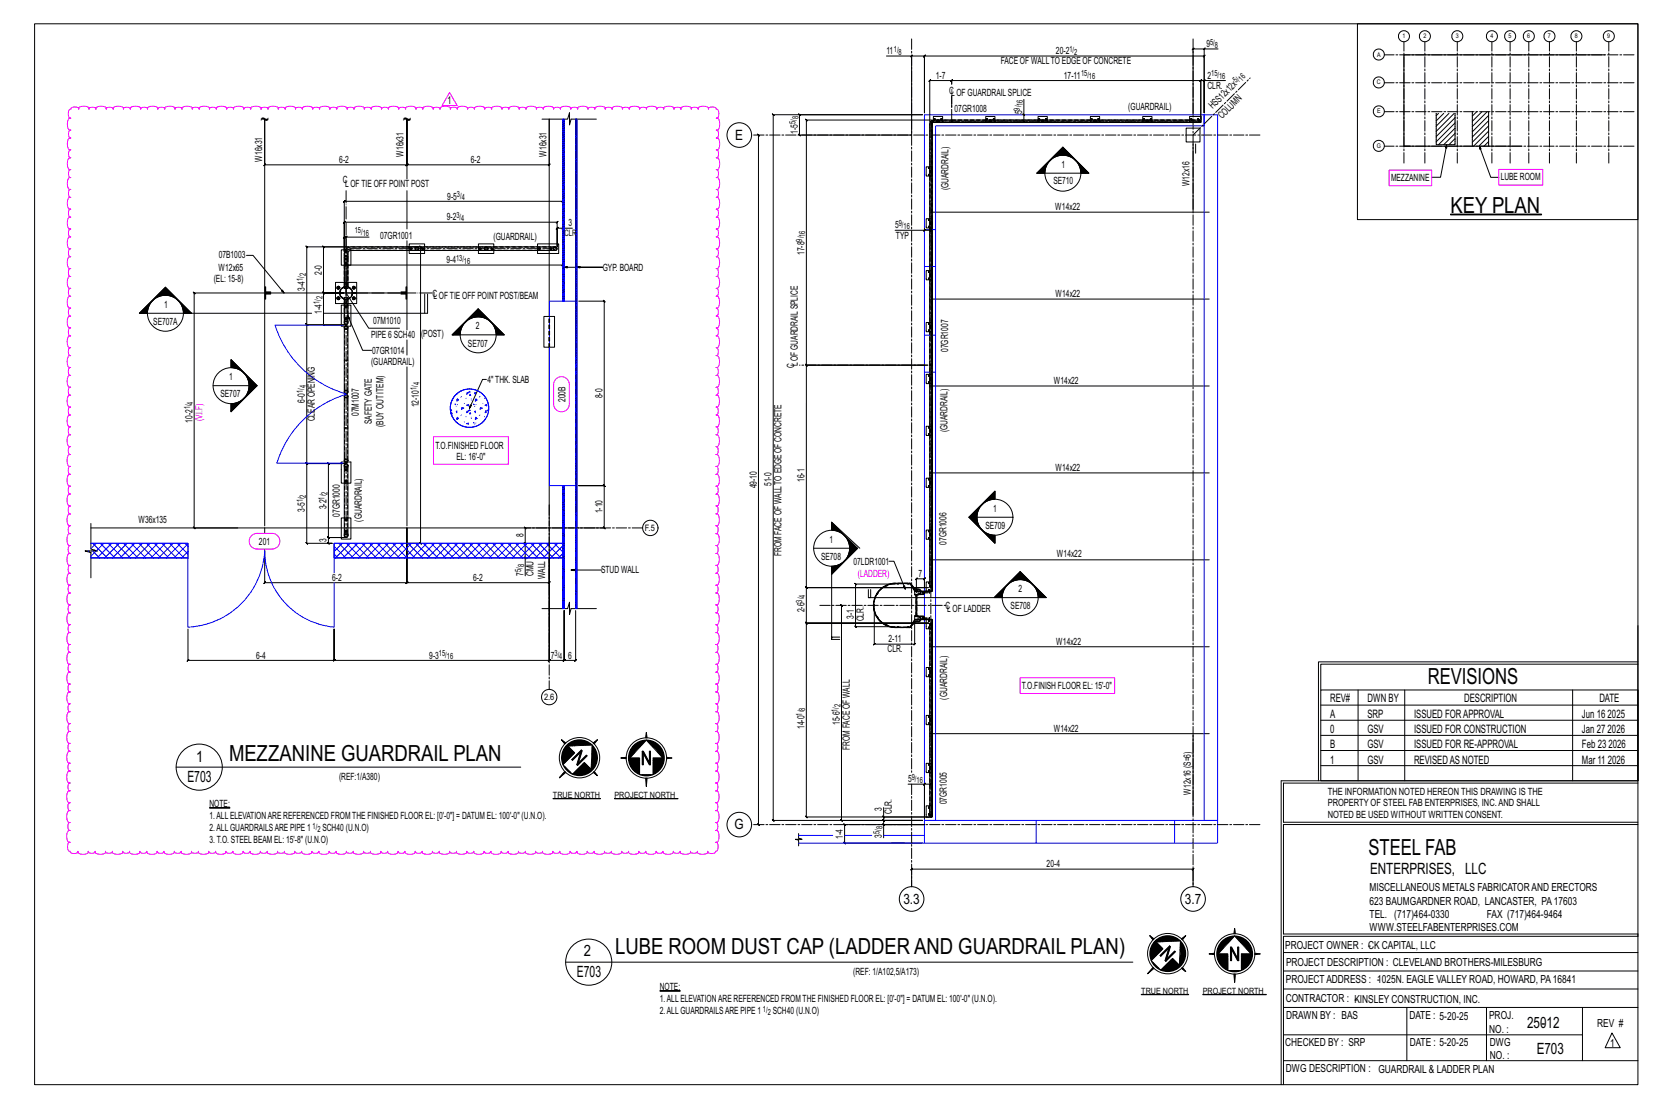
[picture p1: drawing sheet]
<svg xmlns="http://www.w3.org/2000/svg" width="914mm" height="610mm" viewBox="0 0 914 610" stroke-linecap="round" stroke-linejoin="round" font-family="sans-serif">
<defs><g id="words">
<g font-size="12.2">
<text x="143" y="70">~</text>
<text x="222" y="70">~</text>
<text x="799" y="117">KEY PLAN</text>
<text x="786" y="377">REVISIONS</text>
<text x="126" y="419">MEZZANINE GUARDRAIL PLAN</text>
<text x="753" y="471">STEEL FAB</text>
<text x="339" y="525">LUBE ROOM DUST CAP (LADDER AND GUARDRAIL PLAN)</text>
</g>
<g font-size="8.6">
<text x="108" y="420">1</text>
<text x="103" y="430">E703</text>
<text x="754" y="481">ENTERPRISES, LLC</text>
<text x="321" y="526">2</text>
<text x="318" y="538">E703</text>
<text x="841" y="566">250-12</text>
<text x="846" y="580">E703</text>
</g>
<g font-size="7.8">
<text x="405" y="77">E</text>
<text x="404" y="457">G</text>
<text x="497" y="498">3.3</text>
<text x="652" y="498">3.7</text>
</g>
<g font-size="6.4">
<text x="732" y="386">REV#</text>
<text x="753" y="386">DWN BY</text>
<text x="806" y="386">DESCRIPTION</text>
<text x="880" y="386">DATE</text>
<text x="732" y="395">A</text>
<text x="753" y="395">SRP</text>
<text x="778" y="395">ISSUED FORAPPROVAL</text>
<text x="871" y="395">Jun 16</text>
<text x="885" y="395">2025</text>
<text x="732" y="404">0</text>
<text x="753" y="404">GSV</text>
<text x="778" y="404">ISSUED FOR CONSTRUCTION</text>
<text x="871" y="404">Jan 27</text>
<text x="885" y="404">2026</text>
<text x="732" y="412">B</text>
<text x="753" y="412">GSV</text>
<text x="778" y="412">ISSUED FOR RE-APPROVAL</text>
<text x="871" y="412">Feb 23</text>
<text x="886" y="412">2026</text>
<text x="732" y="420">1</text>
<text x="753" y="420">GSV</text>
<text x="778" y="420">REVISEDAS NOTED</text>
<text x="871" y="420">Mar 11</text>
<text x="885" y="420">2026</text>
</g>
<g font-size="6.1">
<text x="754" y="491">MISCELLANEOUS METALS FABRICATORAND ERECTORS</text>
<text x="754" y="498">623 BAUMGARDNER ROAD, LANCASTER, PA17603</text>
<text x="754" y="505">TEL. (717)464-0330</text>
<text x="819" y="505">FAX (717)464-9464</text>
<text x="754" y="513">WWW.STEELFABENTERPRISES.COM</text>
<text x="708" y="523">PROJECT OWNER : -CK CAPITAL, LLC</text>
<text x="708" y="532">PROJECT DESCRIPTION : CLEVELAND BROTHERS-MILESBURG</text>
<text x="708" y="541">PROJECTADDRESS : -1025N. EAGLE VALLEY ROAD, HOWARD, PA16841</text>
<text x="708" y="552">CONTRACTOR : -KINSLEY CONSTRUCTION, INC.</text>
<text x="708" y="561">DRAWN BY : BAS</text>
<text x="776" y="561">DATE : 5-20-25</text>
<text x="820" y="561">PROJ.</text>
<text x="820" y="569">NO. :</text>
<text x="879" y="566">REV #</text>
<text x="708" y="576">CHECKED BY : SRP</text>
<text x="776" y="576">DATE : 5-20-25</text>
<text x="820" y="576">DWG</text>
<text x="886" y="577">1</text>
<text x="820" y="583">NO. :</text>
<text x="708" y="590">DWG DESCRIPTION : GUARDRAIL &amp; LADDER PLAN</text>
</g>
<text font-size="6" x="246" y="57">1</text>
<g font-size="5.5">
<text x="488" y="30">11</text>
<text x="581" y="30">20-2</text>
<text x="664" y="26">9</text>
<text x="551" y="35">FACE OF WALLTO EDGE OF CONCRETE</text>
<text x="515" y="43">1-7</text>
<text x="586" y="43">17-11</text>
<text x="665" y="43">2</text>
<text x="523" y="52">CLOF GUARDRAILSPLICE</text>
<text x="665" y="49">CLR.</text>
<text x="526" y="62">07GR1008</text>
<text x="563" y="63" transform="rotate(-90 563 63)">5</text>
<text x="621" y="61">(GUARDRAIL)</text>
<text x="668" y="60" transform="rotate(-45 668 60)">HS 12x12x</text>
<text x="673" y="66" transform="rotate(-45 673 66)">COLUMN</text>
<text x="439" y="74" transform="rotate(-90 439 74)">1-5</text>
<text x="144" y="89" transform="rotate(-90 144 89)">W16x31</text>
<text x="187" y="90">6-2</text>
<text x="222" y="86" transform="rotate(-90 222 86)">W16x31</text>
<text x="259" y="90">6-2</text>
<text x="301" y="86" transform="rotate(-90 301 86)">W16x31</text>
<text x="584" y="92">1</text>
<text x="189" y="101">C</text>
<text x="580" y="101">SE710</text>
<text x="766" y="100">MEZZANINE</text>
<text x="826" y="99">LUBE ROOM</text>
<text x="190" y="103">LOF TIE OFF POINT POST</text>
<text x="522" y="105" transform="rotate(-90 522 105)">(GUARDRAIL)</text>
<text x="655" y="103" transform="rotate(-90 655 103)">W12x16</text>
<text x="246" y="110">9-5</text>
<text x="581" y="116">W14x22</text>
<text x="246" y="121">9-2</text>
<text x="313" y="125">3</text>
<text x="493" y="126">5</text>
<text x="209" y="132">07GR1001</text>
<text x="493" y="131">TYP</text>
<text x="272" y="132">(GUARDRAIL)</text>
<text x="120" y="142">07B1003</text>
<text x="443" y="140" transform="rotate(-90 443 140)">17-8</text>
<text x="120" y="149">W12x65</text>
<text x="246" y="145">9-4</text>
<text x="332" y="149">GYP. BOARD</text>
<text x="118" y="155">(EL: 15-8)</text>
<text x="177" y="151" transform="rotate(-90 177 151)">2-0</text>
<text x="168" y="160" transform="rotate(-90 168 160)">3-4</text>
<text x="238" y="163">CLOF TIE OFF POINT POST/BEAM</text>
<text x="581" y="164">W14x22</text>
<text x="90" y="170">1</text>
<text x="177" y="173" transform="rotate(-90 177 173)">1-4</text>
<text x="84" y="179">SE707A</text>
<text x="205" y="178">07M1010</text>
<text x="232" y="186">(</text>
<text x="233" y="186">POST)</text>
<text x="262" y="181">2</text>
<text x="204" y="186">PIPE 6 SCH40</text>
<text x="258" y="191">SE707</text>
<text x="205" y="195">07GR1014</text>
<text x="522" y="194" transform="rotate(-90 522 194)">07GR1007</text>
<text x="204" y="201">(GUARDRAIL)</text>
<text x="437" y="203" transform="rotate(-90 437 203)">C</text>
<text x="439" y="202" transform="rotate(-90 439 202)">LOF GUARDRAILSPLICE</text>
<text x="126" y="209">1</text>
<text x="268" y="211">4&quot; THK. SLAB</text>
<text x="580" y="212">W14x22</text>
<text x="121" y="219">SE707</text>
<text x="168" y="222" transform="rotate(-90 168 222)">6-0</text>
<text x="311" y="221" transform="rotate(-90 311 221)">200B</text>
<text x="332" y="219" transform="rotate(-90 332 219)">8-0</text>
<text x="231" y="224" transform="rotate(-90 231 224)">12-10</text>
<text x="106" y="233" transform="rotate(-90 106 233)">10-2</text>
<text x="173" y="232" transform="rotate(-90 173 232)">CLEAR OPENING</text>
<text x="197" y="229" transform="rotate(-90 197 229)">07M1007</text>
<text x="205" y="234" transform="rotate(-90 205 234)">SAFETYGATE</text>
<text x="211" y="235" transform="rotate(-90 211 235)">(BUYOUT ITEM)</text>
<text x="522" y="238" transform="rotate(-90 522 238)">(GUARDRAIL)</text>
<text x="240" y="247">T.O.FINISHED FLOOR</text>
<text x="251" y="254">EL: 16'-0&quot;</text>
<text x="581" y="259">W14x22</text>
<text x="417" y="269" transform="rotate(-90 417 269)">49-10</text>
<text x="425" y="268" transform="rotate(-90 425 268)">51-0</text>
<text x="443" y="265" transform="rotate(-90 443 265)">16-1</text>
<text x="168" y="282" transform="rotate(-90 168 282)">3-5</text>
<text x="180" y="280" transform="rotate(-90 180 280)">3-2</text>
<text x="547" y="282">1</text>
<text x="187" y="285" transform="rotate(-90 187 285)">07GR1000</text>
<text x="199" y="287" transform="rotate(-90 199 287)">(GUARDRAIL)</text>
<text x="332" y="283" transform="rotate(-90 332 283)">1-10</text>
<text x="76" y="288">W36x135</text>
<text x="542" y="291">SE709</text>
<text x="180" y="299" transform="rotate(-90 180 299)">3</text>
<text x="288" y="296" transform="rotate(-90 288 296)">8</text>
<text x="457" y="299">1</text>
<text x="143" y="300">201</text>
<text x="521" y="300" transform="rotate(-90 521 300)">07GR1006</text>
<text x="430" y="306" transform="rotate(-90 430 306)">FROM FACE OF WALLTO EDGE OF CONCRETE</text>
<text x="452" y="308">SE708</text>
<text x="470" y="311">07LDR1001</text>
<text x="582" y="307">W14x22</text>
<text x="288" y="317" transform="rotate(-90 288 317)">7</text>
<text x="294" y="317" transform="rotate(-90 294 317)">CMU</text>
<text x="331" y="316">STUD WALL</text>
<text x="506" y="318">7</text>
<text x="183" y="320">6-2</text>
<text x="261" y="320">6-2</text>
<text x="300" y="319" transform="rotate(-90 300 319)">WALL</text>
<text x="561" y="326">2</text>
<text x="520" y="336">CLOF LADDER</text>
<text x="556" y="336">SE708</text>
<text x="443" y="337" transform="rotate(-90 443 337)">2-6</text>
<text x="470" y="341" transform="rotate(-90 470 341)">3-1</text>
<text x="476" y="342" transform="rotate(-90 476 342)">CLR.</text>
<text x="489" y="354">2-11</text>
<text x="489" y="359">CLR.</text>
<text x="582" y="355">W14x22</text>
<text x="141" y="363">6-4</text>
<text x="236" y="363">9-3</text>
<text x="303" y="363">7</text>
<text x="313" y="363">6</text>
<text x="563" y="379">T.O.FINISH FLOOR EL: 15'-0&quot;</text>
<text x="521" y="385" transform="rotate(-90 521 385)">(GUARDRAIL)</text>
<text x="443" y="401" transform="rotate(-90 443 401)">14-0</text>
<text x="462" y="399" transform="rotate(-90 462 399)">15-6</text>
<text x="580" y="403">W14x22</text>
<text x="468" y="413" transform="rotate(-90 468 413)">FROM FACE OF WALL</text>
<text x="187" y="430">(REF:1/A380)</text>
<text x="500" y="431">5</text>
<text x="656" y="438" transform="rotate(-90 656 438)">W12x16 (S=6)</text>
<text x="731" y="438">THE INFORMATION NOTED HEREON THIS DRAWING IS THE</text>
<text x="521" y="443" transform="rotate(-90 521 443)">07GR1005</text>
<text x="115" y="444">NOTE:</text>
<text x="485" y="447" transform="rotate(-90 485 447)">3</text>
<text x="491" y="448" transform="rotate(-90 491 448)">CLR.</text>
<text x="731" y="444">PROPERTY OF STEEL FAB ENTERPRISES, INC.AND SHALL</text>
<text x="115" y="451">1.ALLELEVATIONARE REFERENCED FROMTHE FINISHED FLOOR EL: [0'-0&quot;] = DATUM EL: 100'-0&quot; (U.N.O).</text>
<text x="731" y="451">NOTED BE USED WITHOUT WRITTEN CONSENT.</text>
<text x="115" y="458">2.ALLGUARDRAILSARE PIPE 1</text>
<text x="177" y="458">SCH40 (U.N.O)</text>
<text x="464" y="462" transform="rotate(-90 464 462)">1-4</text>
<text x="485" y="461" transform="rotate(-90 485 461)">3</text>
<text x="115" y="464">3. T.O. STEELBEAM EL: 15'-8&quot; (U.N.O)</text>
<text x="576" y="478">20-4</text>
<text x="470" y="537">(REF: 1/A102,5/A173)</text>
<text x="363" y="545">NOTE:</text>
<text x="363" y="552">1.ALLELEVATIONARE REFERENCED FROMTHE FINISHED FLOOR EL: [0'-0&quot;] = DATUM EL: 100'-0&quot; (U.N.O).</text>
<text x="363" y="558">2.ALLGUARDRAILSARE PIPE 1</text>
<text x="425" y="558">SCH40 (U.N.O)</text>
</g>
<g font-size="5.5" fill="#f0f">
<text x="111" y="232" transform="rotate(-90 111 232)">(V.I.F)</text>
<text x="472" y="318">(LADDER)</text>
</g>
<g font-size="4.9">
<text x="311" y="130">CLR</text>
<text x="355" y="292">F.5</text>
<text x="300" y="385">2.6</text>
</g>
<g font-size="4.8">
<text x="304" y="439">TRUE NORTH</text>
<text x="338" y="439">PROJECT NORTH</text>
<text x="628" y="547">TRUE NORTH</text>
<text x="662" y="547">PROJECT NORTH</text>
</g>
<g font-size="4.7">
<text x="492" y="29">1/</text>
<text x="589" y="29">1/</text>
<text x="666" y="25">5/</text>
<text x="669" y="26">8</text>
<text x="495" y="30">8</text>
<text x="591" y="30">2</text>
<text x="595" y="42">15/</text>
<text x="599" y="44">16</text>
<text x="667" y="42">15/</text>
<text x="671" y="44">16</text>
<text x="681" y="46" transform="rotate(-45 681 46)">5/</text>
<text x="684" y="45" transform="rotate(-45 684 45)">16</text>
<text x="563" y="58" transform="rotate(-90 563 58)">16</text>
<text x="440" y="66" transform="rotate(-90 440 66)">8</text>
<text x="561" y="61" transform="rotate(-90 561 61)">9/</text>
<text x="438" y="68" transform="rotate(-90 438 68)">5/</text>
<text x="252" y="109">3/</text>
<text x="254" y="110">4</text>
<text x="251" y="120">3/</text>
<text x="254" y="122">4</text>
<text x="495" y="125">9/</text>
<text x="195" y="128">15/</text>
<text x="200" y="130">16</text>
<text x="443" y="130" transform="rotate(-90 443 130)">16</text>
<text x="497" y="126">16</text>
<text x="442" y="133" transform="rotate(-90 442 133)">9/</text>
<text x="251" y="144">13/</text>
<text x="255" y="145">16</text>
<text x="167" y="155" transform="rotate(-90 167 155)">1/</text>
<text x="168" y="152" transform="rotate(-90 168 152)">2</text>
<text x="176" y="167" transform="rotate(-90 176 167)">1/</text>
<text x="178" y="165" transform="rotate(-90 178 165)">2</text>
<text x="168" y="214" transform="rotate(-90 168 214)">4</text>
<text x="229" y="215" transform="rotate(-90 229 215)">1/</text>
<text x="231" y="212" transform="rotate(-90 231 212)">4</text>
<text x="167" y="216" transform="rotate(-90 167 216)">1/</text>
<text x="105" y="225" transform="rotate(-90 105 225)">1/</text>
<text x="106" y="223" transform="rotate(-90 106 223)">4</text>
<text x="168" y="274" transform="rotate(-90 168 274)">2</text>
<text x="179" y="275" transform="rotate(-90 179 275)">1/</text>
<text x="180" y="273" transform="rotate(-90 180 273)">2</text>
<text x="167" y="277" transform="rotate(-90 167 277)">1/</text>
<text x="287" y="315" transform="rotate(-90 287 315)">5/</text>
<text x="289" y="312" transform="rotate(-90 289 312)">8</text>
<text x="443" y="329" transform="rotate(-90 443 329)">4</text>
<text x="442" y="332" transform="rotate(-90 442 332)">3/</text>
<text x="242" y="361">15/</text>
<text x="246" y="363">16</text>
<text x="305" y="361">3/</text>
<text x="308" y="363">4</text>
<text x="463" y="389" transform="rotate(-90 463 389)">2</text>
<text x="442" y="394" transform="rotate(-90 442 394)">1/</text>
<text x="443" y="391" transform="rotate(-90 443 391)">8</text>
<text x="461" y="392" transform="rotate(-90 461 392)">1/</text>
<text x="502" y="430">9/</text>
<text x="505" y="431">16</text>
<text x="172" y="456">1/</text>
<text x="175" y="458">2</text>
<text x="484" y="459" transform="rotate(-90 484 459)">5/</text>
<text x="486" y="457" transform="rotate(-90 486 457)">8</text>
<text x="420" y="557">1/</text>
<text x="423" y="559">2</text>
</g>
<g font-size="3.5">
<text x="772" y="21">1</text>
<text x="784" y="21">2</text>
<text x="801" y="21">3</text>
<text x="820" y="21">4</text>
<text x="831" y="21">5</text>
<text x="841" y="21">6</text>
<text x="852" y="21">7</text>
<text x="867" y="21">8</text>
<text x="885" y="21">9</text>
<text x="758" y="31">A</text>
<text x="758" y="47">C</text>
<text x="758" y="62">E</text>
<text x="758" y="81">G</text>
</g>
</g></defs>
<path d="M799 118h50h-50zM304 440h27zM338 440h35zM115 445h12zM363 546h12zM628 548h26zM662 548h35z" fill="#000" stroke="#000" stroke-width=".55"/>
<g fill="none" stroke="#000" stroke-width=".55">
<path d="M19 13h883v584h-883zM747 13h155v108h-155zM488 31h14v43h-62l1 1-1-1v-11l1 1-1-1h68h-82h-1l1 1v-1v389l-1-1 1 1h82h-22h1l-1-1v1v-2M502 31h7h-1l1-1v1v31v-31h-1l1-1v1h154h-1l1-1v1v31v-18h12M502 30l-1 1zM663 27v-1l-1 1zM663 27h-6v-1l-1 1h1v36M671 27h-8v35M883 30h-110v50h3M524 53v6M564 55v8h-1M663 44l-1 1z"/>
<path d="M663 44h-2h1l-1 1v-1v22v-22h1l-1 1v-1h-137l-1 1 1-1v2v-2l-1 1 1-1h-12l-1 1 1-1v23M224 66v32M298 66h14l2-4v7v-3h14M418 74h-1l1 1v-1v380M513 66h-69h-1l1 1v-1v135h-1l1 1v-1h67M513 68h.1M513 67h.1M513 68v65M514 67h.1M514 65l1 1zM518 65v1zM519 66v-2h-5v2"/>
<path d="M524 67v-1h-10l-2 1v1v133h1v-133M524 67h-10l-1 1v65M524 67h-11M524 66h136a.7 .7 0 0 1 1 1 .6 .6 0 0 1-1 0h-136M543 66v-2h5v2M543 65v1zM547 65v1zM563 63l1 1zM564 63v4l-1-1 1 1h-1M571 66v-2h6v2M572 65v1zM576 65v1z"/>
<path d="M585 67h76zM600 66v-2h5v2M601 65v1zM605 65v1zM629 66v-2h5v2M630 65v1zM633 65l1 1zM634 65l-1 1h1M634 65v1M653 71h8v7h-8zM655 66v-2h6v3h-1M656 65v1z"/>
<path d="M657 79v37M658 79v5M659 65v1M659 65l1 1zM660 65v1M791 62v18h10v-18M792 62l-1 2M795 62l-4 5M796 80l-3 18h-5M798 62l-7 7M801 62l-10 10M801 79v1"/>
<path d="M801 76l-3 4M801 73l-6 7M801 71l-9 9M801 68l-10 10M801 65l-10 10M811 62v18M813 62l-2 2M816 62l-5 5M819 62l-8 8M819 78l-2 2M819 75l-5 5M819 72l-8 8"/>
<path d="M819 69l-8 9M819 66l-8 9M819 64l-8 9M819 62v18M511 96h1zM511 92l1 1zM512 92h.1M512 96h.1M512 92h-2v5h2M571 95l14-14 14 14-14-14zM575 95h.1M575 94l-1 1"/>
<path d="M575 93l-2 2M576 93l-3 2 3-2M576 92l-3 3M576 92l-4 3M576 91l-4 4M577 90l-6 5M580 87l5-5 5 5M581 87l4-5 5 5M581 86l4-4 4 4M582 86l3-3 3 3M583 86l2-3 3 3M584 86l1-2 1 2"/>
<path d="M584 85h1h1M585 85h1M585 85h.1M585 83l4 3M585 84l-2 2M585 84l2 2M585 84l-1 2M585 85l1 1M585 82l-5 5M585 83l-3 3M585 82l-14 13 6-5M585 83l3 3"/>
<path d="M593 90l6 5M594 90l5 5M594 91l4 4M594 92l4 3M595 92l3 3M595 93l2 2M595 95h-24l14-14 14 14h-4M595 94l1 1M595 95h1M595 95h.1M773 80h65M814 80l7 18h4"/>
<path d="M224 105v21M512 117h154M190 139h.1M190 138h-2v8h2M191 131v-1l-1 1zM191 131h-1v-1l-1 1h1v7M191 138h.1M191 139h.1M191 138v1M193 138v8h-1M203 131h-12v6M224 136h8l-1-1 1 1v163h-1l1 1v-1h-8"/>
<path d="M224 133v49M225 138v2h9v-2M225 136v-2h9v2M263 138v2h9v-2M263 136v-2h9v2M296 136v-2h12v6h-12v-2M305 136h.1M305 138h.1M310 126v-1l-1 1zM310 126h-3v-1l-1 1h1v10v-14l-1 1 1-1h-117l-1 1 1-1v16v-27h-1l1-1v1h120h-1l1-1v1v24M315 126h-5v11M509 126v1h-16"/>
<path d="M509 127h3l1-1-1 2M509 126l-1 1zM511 125h1zM511 121h1zM512 125h.1M512 121h.1M512 120h-2v6h2M91 159l5 5M91 160l-4 3M91 160l3 3M136 141h3l17 20M146 158v3h3h-3z"/>
<path d="M185 158h.1M185 159h.1M186 159h.1M186 158h.1M186 158a.8 .8 0 0 1 1 0 .8 .8 0 0 1-1 1l1-1zM186 158h1l-1 1M187 160h.1M188 159h.1M189 158h.1M190 158v-19v-2l2-1h114a1 1 0 0 1 1 1 1 1 0 0 1-1 1h-113l-1 2v18M190 156h-5v1M190 158h.1"/>
<path d="M191 158h.1M192 156h4v11h-4M192 158h.1M193 159h.1M194 160h.1M194 158h1v1zM311 147h21h-14M511 153l1 1zM511 149l1 1zM511 153h1M511 150h1M511 149h1"/>
<path d="M512 153h.1M512 150h.1M512 149h-2v5h2M77 173l14-15 14 15M77 173l14-14 14 14M81 173h-4l14-15 14 15h-4M81 173h91M81 172v1M81 171l-1 2 1-1M81 171l-1 2M81 171l-2 2M81 170l-2 3"/>
<path d="M82 170l-3 3M82 169l-4 4M82 168l-4 5M83 167l-6 6M86 164l5-5 5 5M87 164l4-5 5 5M87 163l4-4 4 4M88 163l3-3 4 3M88 163l3-3 3 3M89 163l2-3 2 3M89 163l2-2 2 2M90 163l1-2 2 2"/>
<path d="M90 163l1-1 1 1M91 163v-1l1 1M91 163h.1M91 162v1M91 161l-2 2M91 161l1 2M99 167l6 6-6-6M100 168l5 5M100 168l4 5M100 169l4 4M101 170l2 3-2-3M101 171l2 2"/>
<path d="M101 171l1 2M101 172l1 1M101 172v1M146 161h-39h-1l1 1v-1v130l-1-1 1 1h24M146 162h3h-3v3zM147 161h76M185 166v1h5M185 161h.1M185 162h.1M185 163h.1M185 163v1M185 164h.1"/>
<path d="M185 165h.1M185 166h.1M186 164h.1M186 164h1h-1M186 163a1.1 1.1 0 0 1 1 2 .8 .8 0 0 1-1 0h1zM187 162h.1M187 161h.1M187 163h.1M188 163h.1M189 164h.1M189 165h.1M189 179h-11h1l-1-1v1v-18l1 1-1-1h11h-11l1 1-1-1v-25h1l-1-1v1h14h-23l-1-1 1 1v43l-1-1 1 1h20h-20l-1-1 1 1v76h-1l1 1v-1h20h-20h-1l1 1v-1v44h-1l1 1v-1h14h-2v1l-1-1h1v-3v1l-1-1h1h8h-8v1l-1-1h1v-41v1l-1-1h1h8"/>
<path d="M190 165v13l1 1 1-1v-13M190 168h-2v12h2M190 177h.1M190 180h.1M190 165h.1M190 180l1-1 1 1v36l-1 1-1-1zM191 161l12 20h17M191 165h.1M191 177h.1M191 174l9 19h5M192 168h1v12h-2M192 165h.1"/>
<path d="M192 164h.1M193 163h.1M194 163h.1M194 161h.1M194 162h.1M194 161h2zM194 164h1v1h-1zM221 162h3v3l-1-3zM221 161h2l1-3v3zM234 162v11M235 162v11h-57M254 180l-4 4"/>
<path d="M255 180l-5 4h-1M255 179l-6 5M258 176l5-5 5 5M259 175l4-4 4 4M260 175l3-3 3 3M261 175l2-3 3 3M261 175l2-2 2 2M262 175l1-2 2 2M262 175l1-2 1 2M263 175v-1l1 1M263 174h.1M263 170l-14 14 14-14 14 14"/>
<path d="M263 172l-3 3M263 172l3 3M263 173l2 2M263 174l-1 1M267 175l-4-4-4 5M271 179l6 5M272 180l5 4M299 174h6v17h-6zM302 174v-108v25l1-1-1 1h-78l1-1-1 1v-25v25l1-1-1 1h-78v-1l-1 1h1v-25v224M310 161v-15v-1l-1 1h1h-119v-1l-1 1h1v17M319 166h14l-1-1 1 1v101h-1l1 1v-1h-14h14h-1l1 1v-1v24l-1-1 1 1h-16M511 178h1z"/>
<path d="M512 165h154M512 178h-2v5h2M127 198l14 14-14 15 14-15zM127 199l5 5M127 198l14 14-14 14M127 200l4 3M127 199l4 4M127 199l6 5M127 200l3 3M224 187v9M249 184l14-13 14 13M253 184h.1"/>
<path d="M253 183l-1 1M254 182l-3 2M254 181l-3 3M254 181l-4 3 4-3M272 180l4 4M272 181l4 3M273 181l3 3M273 182l2 2M273 183l2 1M273 183l1 1M273 184h1M273 184h5l-15-14-14 14h24"/>
<path d="M302 191v99M511 182h1zM117 212h20M127 201l1 2M127 202l1 1M127 201l2 2M127 202h1M128 202l-1-4 15 14-15 15v-5M136 207l5 5-5 6M136 208l5 4-5 5M136 208l4 4-4 4M136 209l4 3-4 4"/>
<path d="M136 209l4 3M137 209l3 3-3 3M137 210l2 2-2 3M137 210l2 2M137 211l2 1M137 211l1 1-1 2M137 211l1 1-1 1M137 211l1 1-1 1 1-1h-1M137 212h1l-1 1M137 212v1M139 212l-2 2M139 212l-2 3"/>
<path d="M140 212l-3 4M141 212l-5 5M190 217h1l1 1v36a1 1 0 0 1-1 1 1 1 0 0 1-1-1zM224 202v88M268 209h-2l-8 16M509 201h-65h-1l1 1v-1v123l-1-1 1 1h67M511 210l1 1zM511 207h1zM512 213h154M512 201h1v120v2l-1 1v-1zM512 206h-2v5h2M513 201v-68v76"/>
<path d="M513 209v57zM127 226v1M127 222h.1M128 222l-1 1M129 222l-2 2M130 222l-3 2M130 222l-3 3M131 221l-4 4 4-3M132 221l-5 5M133 220l-6 6M511 239h1zM511 235l1 1z"/>
<path d="M512 235h-2v5h2M190 257h.1M190 256l1-1 1 1v39l-1 1-1-1zM190 254h-2v12h2M191 254h2v12h-1M191 257h.1M511 268h1zM511 264h1zM511 264h1M512 260h154M512 264h-1M512 264h.1"/>
<path d="M512 263h-2v5h2M513 266v60v-60M539 280l-5 5 5 5M544 276l4-4-4 4M548 275v-5l-15 15 15 14v-4M548 273l-3 2M548 272l-5 4M548 274l-1 1M548 274l-2 1M548 273l-2 2M548 271l-6 6M548 271l-5 5"/>
<path d="M548 271l-14 14 14 14-14-14zM548 271l-14 14M548 275h.1M548 272l-3 3M50 288v14l4 1h-7l3 1v14M50 291h266M146 291v3M190 285h-2v12h5v-12h-1M190 294h.1M191 294h.1M289 299l1 1zM289 291v-1l1 1h-1v26"/>
<path d="M302 291v30l1-1-1 1h-78l1-1-1 1v-30v30l1-1-1 1h-78v-1l-1 1h1v-19M458 291l1 1M458 289l4 4M458 288l14 14-14 14 14-14zM458 290l2 2M458 290l3 2M458 288l5 5M458 289l3 4M458 292v-4l15 14M458 292v-1l1 1M464 294l-6-6 14 14-14 14M466 297l5 5"/>
<path d="M467 297l4 5-4 4M467 298l4 4-4 4M467 299l3 3-3 3M467 299l3 3-3 2M467 300l3 2-3 2M468 300l2 2-2 2M511 292l1 1zM511 296h1zM511 297h1M512 296h-1M512 293h.1M512 296h.1"/>
<path d="M512 292h-2v5h2M534 285l14 14M535 285l4 4M535 285l3 3M536 285l2 2M537 285l1 1M538 285h20M538 285h.1M538 284l-1 1h1M538 284l-1 1 1 1M538 284l-1 1M538 283l-2 2"/>
<path d="M538 283l-2 2 2 2M538 282l-2 3 2 2M538 282l-2 3M538 282l-3 3 3 3M538 281l-3 4M539 281l-4 4 4 4M539 280l-5 5M542 293l6 6M542 293l6 5-5-5M544 294l4 4M545 294l3 3M546 295l2 2"/>
<path d="M546 295l2 1M547 295l1 1M547 295h1M289 307l1 1zM314 314h17M448 302h20M458 316v36v-1h4M458 312h.1M459 312l-1 1M460 312l-2 2M461 311l-3 3M461 311l-3 4"/>
<path d="M462 311l-4 4M463 310l-5 6M464 310l-6 6M468 300l1 2M468 300l1 2-1 1M468 301l1 1-1 1M468 301v1v1M468 301v1M468 302h.1M469 302l-1 1M470 302l-3 3M471 302l-4 3"/>
<path d="M471 302l-5 5M472 302l-14 14v-4M489 309h3l6 15M512 308h154M558 320l4-4 3 4M558 320l4-3 3 3M559 319l3-2 2 2M560 319l2-2 2 2M560 319l2-1 1 1M561 319l1-1 1 1M561 319h1M562 319h.1"/>
<path d="M562 317l2 3M562 317l-3 3M562 317l3 3M298 335h14l2-3v6v-3h14M317 336v28v-1l-1 1h1h-6v-1l-1 1h1v-28v28v-1l-1 1h1h-9l1-1-1 1v-57v57l1-1-1 1h-118v-1l-1 1h1v-18v18v-1l-1 1h1h-81l1-1-1 1v-18M463 333l1 1-1-1v119v-1l1 1h-1h45h-22v-1l1 1h-1v2M478 325v4h69M479 325v4h-1M481 333v1M481 335v20l1-1-1 1h23h-1l1-1v1v-13M483 339v1M483 326v1"/>
<path d="M484 325l3-2 3-1 11-1 3 4 1 1-2-1-2-4h-8a12 12 0 0 0-12 12 12 12 0 0 0 12 12h8l2-4h2l-1 1-3 4h-8a12 12 0 0 1-11-8 12 12 0 0 1 2-13zM489 322l-1 1M493 322l-22-1v1v23v1v-1h22M494 321l1 1zM500 321l1 1zM501 321l3 3h2l1 2M502 322l2 2 2 1 1 1M504 326h9zM504 326v2h1v-2M504 327v12M505 327v12M505 340h1l1 1"/>
<path d="M506 340h3v1M507 326l-1 1h-1M507 326v1h-2h4v-1M508 326v1M508 326h.1M508 326v1zM508 327h1M508 326h1M509 326v1h-3M509 324v-5v-1l-1 1h1h-5l1-1-1 1v7M511 325h1zM511 321h1z"/>
<path d="M511 324h-67l-1-1 1 1v19h-1l1 1v-1h67h-67h-1l1 1v-1v107l-1-1 1 1h67h-25v-5M512 321h.1M512 325h.1M512 320h-2v6M513 323v3M547 329l15-14 14 14M548 329l14-14 14 14M552 329h.1M552 329h-1M552 328l-1 1M552 328l-2 1M552 327l-2 2"/>
<path d="M552 326l-3 3M553 325l-4 4 3-4M553 324l-5 5M554 323l-6 6M556 321l6-6 5 6M557 320l5-4 4 4M558 320l4-4 4 4M570 323l5 6M570 324l5 5M571 325l4 4M571 326l3 3M571 327l3 2"/>
<path d="M571 327l2 2M571 328l2 1M572 328v1M572 329h.1M572 329h4l-14-14-15 14h25M458 352h4M488 344l1 1M494 345h1zM500 345h1zM504 341h9zM504 341v-2h1v2M507 341l-1 1h-2l-2 2"/>
<path d="M507 341l-1 1h-2l-3 4M507 341v-1l-2-1h4v2M508 340v1M508 340h.1M508 340v1zM508 341h1M508 340h1M510 341v5h2M511 345l1 1zM511 342h1zM512 356h154M512 344h.1"/>
<path d="M512 343l1 1v105a.7 .7 0 0 1-1 1 .6 .6 0 0 1 0-1zM513 344h.1M513 341v3M513 341v56zM902 345v85h-197M511 372h1zM511 368h1zM512 368h-2v5h2M727 380h175v50h-175zM748 380v50M773 380v50M866 380v50"/>
<path d="M902 366h-175v14M902 364h-176v66M511 398l1 1zM511 394l1 1zM512 394h-2v5h2M513 397v53v-53M727 397h175M727 388h175M309 407l2 2M310 409h1M311 409l-2-2 2 3M313 411a9 9 0 0 0-2 9"/>
<path d="M313 412a8 8 0 0 0-2 8M314 412l-2 4v3M314 413l-1 3-1 3M315 413l-2 2v3M315 413l-1 2-1 3M315 418l5-5-2 8 5-5-5 5 2-8-5 6M315 413l-1 2v2M316 414l-2 3M316 414l-1 2M320 414l-5 5v-1l5-5-2 7 5-4-5 5 2-7M321 410h-2l-3 1M322 410h-4l-3 1"/>
<path d="M323 410a8 8 0 0 0-9 1M324 410a9 9 0 0 0-11 1M325 410a9 9 0 0 0-12 1M325 410a9 9 0 0 0-11 0 9 9 0 0 0-4 11M326 415v3v2M326 414l1 4-1 3M326 413a8 8 0 0 1-1 9M326 412a9 9 0 0 1-1 11M326 412a9 9 0 0 1 0 10 9 9 0 0 1-10 4M326 411a9 9 0 0 1 1 12 9 9 0 0 1-11 3M327 409l2-2-2 2M328 409h-1"/>
<path d="M329 407l-2 3M342 417l3 1M345 417h-2h2M345 417h-3h1M347 417a9 9 0 0 0 5 9M347 417a9 9 0 0 0 5 8M348 417a8 8 0 0 0 4 8M348 417l1 4 3 3M349 417l1 4 2 3M349 417l1 3 2 3M350 417v3l2 2M350 417l1 3 1 2"/>
<path d="M350 417l1 2 1 2M351 417l1 4M351 417l1 3M352 417v2M353 411l-2 2-2 2M353 410l-3 2-2 4M354 410a8 8 0 0 0-6 6M354 414v7v-7l3 6v-6h1v7h-1l-3-6M354 409a9 9 0 0 0-7 8M355 408a9 9 0 0 0-8 9M355 408a9 9 0 0 0-8 8 9 9 0 0 0 5 10M356 406v-1v1"/>
<path d="M356 405v-2v3M356 403l-1 3M356 408l9 9h-5v10h-8v-10h-5zM356 408a9 9 0 0 1 9 8 9 9 0 0 1-5 10M357 408a9 9 0 0 1 8 8 9 9 0 0 1-5 10M357 409a9 9 0 0 1 7 8M358 414v7M358 410a8 8 0 0 1 6 6M358 410l4 2 1 4M359 411l2 2 1 2M360 417v2M360 417v3"/>
<path d="M361 417l-1 4M361 417v2l-1 2M362 417l-1 3-1 2M363 417l-1 4-2 2M363 417l-1 4-2 3M363 417v4l-3 3M364 417a8 8 0 0 1-4 8M364 417a9 9 0 0 1-4 8M367 417h3M368 417h-1h3M370 417l-3 1M512 404h154"/>
<path d="M657 405v44M727 413h175M727 405h175M97 422h190M310 421l6-6-3-4 13-1-1 14-3-4-7 6-5-5M311 425l-3 3 2-2M311 422l3 3M311 425l-1 1M311 425l-3 3M322 420l-1 1M322 420l-2 2M322 421l-3 1"/>
<path d="M323 421l-2 1-2 1M323 421l-2 2h-2M323 422l-2 1h-3M324 422l-3 2h-3M324 422l-3 2h-4M324 423l-3 2h-4M325 423a8 8 0 0 1-8 2M325 423a9 9 0 0 1-9 2M327 425l1 1M327 425l2 2-2-2M327 425l2 2M354 427h4"/>
<path d="M354 421v-7l4 7M355 429l1 4M356 429v1M356 429v4v-4M358 421l-4-7v7M500 432h9v19M509 431l-1 1zM511 425h1zM511 421h1zM512 420h-2v5h2M512 432l1-1-1 1h-3M705 430v167"/>
<path d="M727 422h175M902 431h-195v22h195M417 454l1 1zM440 459v3h2h-4l2 1v3M486 454l1 1zM486 449l1 1zM511 448l1 1zM511 445h1zM511 444l1 1zM512 448h.1M512 445h.1M512 444h-2v6h3v-1"/>
<path d="M513 449h.1M902 454h-195v60h195v2h-195v81M486 461v-7h23h-44h-1l1 1v-1v10h-1l1 1v-1h43M491 464h7M502 488v-9h-1l1-1v1h155h-1l1-1v1v9M633 515l2 2M634 516l1 1M635 517l-2-2 2 3M636 519l14-1-1 14-4-4-6 6-5-5 6-7zM637 519a9 9 0 0 0-2 9M637 519a8 8 0 0 0-2 9M637 520l-2 3 1 4"/>
<path d="M645 518h-2l-3 1M646 518h-4l-3 1M647 518a8 8 0 0 0-9 1M648 518a9 9 0 0 0-11 1M649 518a9 9 0 0 0-11 0 9 9 0 0 0-4 10M649 518a9 9 0 0 0-12-1 9 9 0 0 0-3 12M650 519a9 9 0 0 1 0 11 9 9 0 0 1-10 4M650 519a9 9 0 0 1 1 12 9 9 0 0 1-12 3M650 517l3-2-2 2M652 516l-1 1M653 515l-2 3M676 519l-2 1-1 3"/>
<path d="M677 518l-3 2-2 3M678 517a8 8 0 0 0-6 7M678 517a9 9 0 0 0-7 8M679 516a9 9 0 0 0-8 9M679 516a9 9 0 0 0-9 8 9 9 0 0 0 6 10M680 514v-1v1M680 515l9 10h-6v9h-7v-9h-5zM680 513v-2v3M680 511l-1 3M680 516a9 9 0 0 1 9 8 9 9 0 0 1-6 10M681 516a9 9 0 0 1 8 9M681 517a9 9 0 0 1 7 8"/>
<path d="M682 517a8 8 0 0 1 6 7M682 518l3 2 2 3M683 519l2 1 1 3M311 530h313M635 533l-3 3 3-3M635 530l3 3M635 533l-3 3M638 520l-2 3v4M638 520l-1 3-1 3M638 521l-1 2v3M639 521l-2 2v3M639 521l-1 2v2"/>
<path d="M639 522l-1 3M640 522l-1 2M644 521l-5 6v-1l5-5-2 7 5-4-5 5h-1l2-7M646 528l-2 1M646 529l-3 1M647 529l-2 1h-2M647 524l-5 5 2-8-5 5M647 529l-2 2h-3M647 530l-2 1h-3M648 530l-3 1-3 1M648 530l-3 2h-4M648 531l-3 1h-4"/>
<path d="M649 531a8 8 0 0 1-9 2M649 531a9 9 0 0 1-9 2M650 523v2l-1 3M650 522v3l-1 4M650 521a8 8 0 0 1-1 9M650 520a9 9 0 0 1-1 11M651 533l1 1M651 533l2 2-3-2M651 533l2 2M666 525l3 1M669 525h-2h2M669 525h-3h1"/>
<path d="M671 525a9 9 0 0 0 5 8M672 525a8 8 0 0 0 4 7M672 525l1 4 3 3M673 525l1 4 2 2M673 525l1 3 2 2M674 525v3l2 2M674 525l1 2 1 2M675 525l1 3M676 525v2M677 534h5M678 522v7h-1v-7h1l3 6v-6h1v7h-1l-3-6M679 536l1 5"/>
<path d="M680 536v2M680 536v5v-5M682 522v7l-4-7v7M684 525l-1 2M684 525l-1 3M685 525l-2 3M685 525v2l-2 2M685 525v3l-2 2M686 525l-1 3-2 2M686 525l-1 4-2 2M687 525l-1 4-3 2M687 525l-1 4-3 3"/>
<path d="M688 525a8 8 0 0 1-5 7M688 525a9 9 0 0 1-5 8M689 525a9 9 0 0 1-6 8M691 525h3M692 525h-1M694 525l-3 1M707 535h195M707 525h195M707 555h195M707 545h195M774 555v29M818 555v29"/>
<path d="M871 555v29M707 570h164M887 569l5 8h-8zM707 584h195"/>
<circle cx="773" cy="20" r="3"/>
<circle cx="784" cy="20" r="3"/>
<circle cx="802" cy="20" r="3"/>
<circle cx="821" cy="20" r="3"/>
<circle cx="831" cy="20" r="3"/>
<circle cx="842" cy="20" r="3"/>
<circle cx="853" cy="20" r="3"/>
<circle cx="868" cy="20" r="3"/>
<circle cx="886" cy="20" r="3"/>
<circle cx="759" cy="30" r="3"/>
<circle cx="759" cy="45" r="3"/>
<circle cx="407" cy="74" r="7"/>
<circle cx="514" cy="66" r=".3"/>
<circle cx="514" cy="66" r=".2"/>
<circle cx="518" cy="66" r=".3"/>
<circle cx="518" cy="66" r=".2"/>
<circle cx="543" cy="66" r=".3"/>
<circle cx="543" cy="66" r=".2"/>
<circle cx="547" cy="66" r=".3"/>
<circle cx="547" cy="66" r=".2"/>
<circle cx="572" cy="66" r=".3"/>
<circle cx="572" cy="66" r=".2"/>
<circle cx="576" cy="66" r=".3"/>
<circle cx="576" cy="66" r=".2"/>
<circle cx="601" cy="66" r=".3"/>
<circle cx="601" cy="66" r=".2"/>
<circle cx="605" cy="66" r=".3"/>
<circle cx="605" cy="66" r=".2"/>
<circle cx="630" cy="66" r=".3"/>
<circle cx="630" cy="66" r=".2"/>
<circle cx="634" cy="66" r=".2"/>
<circle cx="656" cy="66" r=".3"/>
<circle cx="656" cy="66" r=".2"/>
<circle cx="660" cy="66" r=".2"/>
<circle cx="759" cy="61" r="3"/>
<circle cx="511" cy="96" r=".2"/>
<circle cx="511" cy="92" r=".2"/>
<circle cx="511" cy="96" r=".3"/>
<circle cx="585" cy="95" r="10"/>
<circle cx="759" cy="80" r="3"/>
<circle cx="511" cy="125" r=".2"/>
<circle cx="511" cy="121" r=".2"/>
<circle cx="195" cy="158" r=".4"/>
<circle cx="195" cy="158" r=".8"/>
<circle cx="511" cy="153" r=".2"/>
<circle cx="511" cy="150" r=".2"/>
<circle cx="91" cy="173" r="10"/>
<circle cx="191" cy="161" r="4"/>
<circle cx="195" cy="164" r=".4"/>
<circle cx="195" cy="164" r=".8"/>
<circle cx="511" cy="178" r=".2"/>
<circle cx="511" cy="178" r=".3"/>
<circle cx="263" cy="184" r="10"/>
<circle cx="511" cy="182" r=".3"/>
<circle cx="511" cy="182" r=".2"/>
<circle cx="127" cy="212" r="10"/>
<circle cx="511" cy="207" r=".2"/>
<circle cx="511" cy="211" r=".3"/>
<circle cx="511" cy="211" r=".2"/>
<circle cx="511" cy="207" r=".3"/>
<circle cx="511" cy="235" r=".2"/>
<circle cx="511" cy="239" r=".3"/>
<circle cx="511" cy="235" r=".3"/>
<circle cx="511" cy="239" r=".2"/>
<circle cx="511" cy="268" r=".2"/>
<circle cx="511" cy="264" r=".2"/>
<circle cx="511" cy="268" r=".3"/>
<circle cx="358" cy="291" r="4"/>
<circle cx="511" cy="293" r=".2"/>
<circle cx="511" cy="296" r=".2"/>
<circle cx="511" cy="293" r=".3"/>
<circle cx="548" cy="285" r="10"/>
<circle cx="458" cy="302" r="10"/>
<circle cx="511" cy="321" r=".2"/>
<circle cx="511" cy="325" r=".2"/>
<circle cx="511" cy="325" r=".3"/>
<circle cx="562" cy="329" r="10"/>
<circle cx="511" cy="346" r=".2"/>
<circle cx="511" cy="346" r=".3"/>
<circle cx="511" cy="342" r=".3"/>
<circle cx="511" cy="342" r=".2"/>
<circle cx="511" cy="372" r=".3"/>
<circle cx="511" cy="368" r=".3"/>
<circle cx="511" cy="372" r=".2"/>
<circle cx="511" cy="368" r=".2"/>
<circle cx="302" cy="384" r="4"/>
<circle cx="511" cy="398" r=".2"/>
<circle cx="511" cy="395" r=".2"/>
<circle cx="511" cy="395" r=".3"/>
<circle cx="511" cy="398" r=".3"/>
<circle cx="319" cy="417" r="11"/>
<circle cx="319" cy="417" r="10"/>
<circle cx="356" cy="417" r="11"/>
<circle cx="356" cy="417" r="10"/>
<circle cx="110" cy="422" r="13"/>
<circle cx="511" cy="421" r=".3"/>
<circle cx="511" cy="425" r=".3"/>
<circle cx="511" cy="425" r=".2"/>
<circle cx="511" cy="421" r=".2"/>
<circle cx="407" cy="454" r="7"/>
<circle cx="511" cy="445" r=".2"/>
<circle cx="511" cy="448" r=".2"/>
<circle cx="502" cy="495" r="7"/>
<circle cx="657" cy="495" r="7"/>
<circle cx="324" cy="530" r="13"/>
<circle cx="643" cy="525" r="11"/>
<circle cx="643" cy="525" r="10"/>
<circle cx="680" cy="525" r="11"/>
<circle cx="680" cy="525" r="10"/>
</g>
<path d="M248 51l4 7h-9zM38 60h1a2.4 2.4 0 0 1 4 0l1-1 2-1 3 1v1a2.1 2.1 0 0 1 4 0v-1l3-1 2 1v1a2.1 2.1 0 0 1 4 0l1-1 2-1 3 1v1a2.1 2.1 0 0 1 4 0v-1l3-1 2 1v1a2.1 2.1 0 0 1 4 0l1-1 2-1 3 1v1a2.1 2.1 0 0 1 4 0v-1l3-1 2 1v1a2.1 2.1 0 0 1 4 0v-1l3-1 3 1v1a2.1 2.1 0 0 1 4 0v-1l2-1 3 1v1a2.1 2.1 0 0 1 4 0v-1l3-1 2 1 1 1a2.1 2.1 0 0 1 4 0v-1l2-1 3 1v1a2.1 2.1 0 0 1 4 0v-1l3-1 2 1 1 1a2.1 2.1 0 0 1 4 0v-1l2-1 3 1v1a2.1 2.1 0 0 1 4 0v-1l3-1 2 1 1 1a2.1 2.1 0 0 1 3 0l1-1 2-1 3 1v1a2.1 2.1 0 0 1 4 0v-1l3-1 2 1 1 1a2.1 2.1 0 0 1 3 0l1-1 2-1 3 1v1a2.1 2.1 0 0 1 4 0v-1l3-1 2 1 1 1a2.1 2.1 0 0 1 3 0l1-1 2-1 3 1v1a2.1 2.1 0 0 1 4 0v-1l3-1 2 1 1 1a2.1 2.1 0 0 1 3 0l1-1 2-1 3 1v1a2.1 2.1 0 0 1 4 0v-1l3-1 2 1v1a2.1 2.1 0 0 1 4 0l1-1 2-1 3 1v1a2.1 2.1 0 0 1 4 0v-1l3-1 2 1v1a2.1 2.1 0 0 1 4 0l1-1 2-1 3 1v1a2.1 2.1 0 0 1 4 0v-1l2-1 3 1v1a2.1 2.1 0 0 1 4 0v-1l3-1 2 1 1 1a2.1 2.1 0 0 1 4 0v-1l2-1 3 1v1a2.1 2.1 0 0 1 4 0v-1l3-1 2 1 1 1a2.1 2.1 0 0 1 4 0v-1l2-1 3 1v1a2.1 2.1 0 0 1 4 0v-1l3-1 2 1 1 1a2.1 2.1 0 0 1 3 0l1-1 2-1 3 1v1a2.1 2.1 0 0 1 4 0v-1l3-1 2 1 1 1a2.1 2.1 0 0 1 3 0l1-1 2-1 3 1v1a2.1 2.1 0 0 1 4 0v-1l3-1 2 1 1 1a2.1 2.1 0 0 1 3 0l1-1 2-1 3 1v1a2.1 2.1 0 0 1 4 0v-1l3-1 2 1 1 1a2.1 2.1 0 0 1 3 0l1-1 2-1 3 1v1a2.4 2.4 0 0 1 4 0 2.8 2.8 0 0 1 0 5h2a4 4 0 0 1-2 7 2.5 2.5 0 0 1 0 4h2a4 4 0 0 1-2 7 2.5 2.5 0 0 1 0 4h2a4 4 0 0 1-2 6 2.5 2.5 0 0 1 0 5h2a4 4 0 0 1-2 6 2.5 2.5 0 0 1 0 5h2a4 4 0 0 1-2 6 2.5 2.5 0 0 1 0 5h2a4 4 0 0 1-2 6 2.5 2.5 0 0 1 0 4l2 1a4 4 0 0 1-2 6 2.5 2.5 0 0 1 0 4l2 1a4 4 0 0 1-2 6 2.5 2.5 0 0 1 0 4l1 1a4 4 0 0 1-1 6 2.5 2.5 0 0 1 0 4l1 1a4 4 0 0 1-1 6 2.5 2.5 0 0 1 0 4h1a4 4 0 0 1-1 7 2.5 2.5 0 0 1 0 4h1a4 4 0 0 1-1 6 2.5 2.5 0 0 1 0 5h1a4 4 0 0 1-1 6 2.5 2.5 0 0 1 0 5h1a4 4 0 0 1-1 6 2.5 2.5 0 0 1 0 5h1a4 4 0 0 1-1 6 2.5 2.5 0 0 1 0 5h1a4 4 0 0 1-1 6 2.5 2.5 0 0 1 0 4l1 1a4 4 0 0 1-1 6 2.5 2.5 0 0 1 0 4l1 1a4 4 0 0 1-1 6 2.5 2.5 0 0 1 0 4l1 1a4 4 0 0 1-1 6 2.5 2.5 0 0 1 0 4h1a4 4 0 0 1-1 7 2.5 2.5 0 0 1 0 4h1a4 4 0 0 1-1 7 2.5 2.5 0 0 1 0 4h1a4 4 0 0 1-1 6 2.5 2.5 0 0 1 0 5h1a4 4 0 0 1-1 6 2.5 2.5 0 0 1 0 5h1a4 4 0 0 1-1 6 2.5 2.5 0 0 1 0 5h1a4 4 0 0 1-1 6 2.5 2.5 0 0 1 0 4l1 1a4 4 0 0 1-1 6 2.5 2.5 0 0 1 0 4l1 1a4 4 0 0 1-1 6 2.5 2.5 0 0 1 0 4l1 1a4 4 0 0 1-1 6 2.5 2.5 0 0 1 0 4l1 1a4 4 0 0 1-1 6 2.5 2.5 0 0 1 0 4h1a4 4 0 0 1-1 7 2.5 2.5 0 0 1 0 4h1a4 4 0 0 1-1 6 2.5 2.5 0 0 1 0 5h1a4 4 0 0 1-1 6 2.5 2.5 0 0 1 0 5h1a4 4 0 0 1-1 6 2.5 2.5 0 0 1 0 5h1a4 4 0 0 1-1 6 2.5 2.5 0 0 1 0 5h1a4 4 0 0 1-1 6 2.5 2.5 0 0 1 0 4l1 1a4 4 0 0 1-1 6 2.5 2.5 0 0 1 0 4l1 1a4 4 0 0 1-1 6 2.8 2.8 0 0 1 0 5 2.4 2.4 0 0 1-4 0l-1 1h-2h-3v-1a2.1 2.1 0 0 1-4 0v1h-3h-2l-1-1a2.1 2.1 0 0 1-3 0l-1 1h-2h-3v-1a2.1 2.1 0 0 1-4 0v1h-3h-2v-1a2.1 2.1 0 0 1-4 0l-1 1h-2h-3v-1a2.1 2.1 0 0 1-4 0v1h-3h-2v-1a2.1 2.1 0 0 1-4 0l-1 1h-2h-3v-1a2.1 2.1 0 0 1-4 0v1h-3h-2v-1a2.1 2.1 0 0 1-4 0v1h-3h-3v-1a2.1 2.1 0 0 1-4 0v1h-2h-3v-1a2.1 2.1 0 0 1-4 0v1h-3h-2l-1-1a2.1 2.1 0 0 1-4 0v1h-2h-3v-1a2.1 2.1 0 0 1-4 0v1h-3h-2l-1-1a2.1 2.1 0 0 1-4 0v1h-2h-3v-1a2.1 2.1 0 0 1-4 0v1h-3h-2l-1-1a2.1 2.1 0 0 1-3 0l-1 1h-2h-3v-1a2.1 2.1 0 0 1-4 0v1h-3h-2l-1-1a2.1 2.1 0 0 1-3 0l-1 1h-2h-3v-1a2.1 2.1 0 0 1-4 0v1h-3h-2l-1-1a2.1 2.1 0 0 1-3 0l-1 1h-2h-3v-1a2.1 2.1 0 0 1-4 0v1h-3h-2l-1-1a2.1 2.1 0 0 1-3 0l-1 1h-2h-3v-1a2.1 2.1 0 0 1-4 0v1h-3h-2v-1a2.1 2.1 0 0 1-4 0l-1 1h-2h-3v-1a2.1 2.1 0 0 1-4 0v1h-3h-2v-1a2.1 2.1 0 0 1-4 0l-1 1h-2h-3v-1a2.1 2.1 0 0 1-4 0v1h-3h-2v-1a2.1 2.1 0 0 1-4 0v1h-3h-2l-1-1a2.1 2.1 0 0 1-4 0v1h-2h-3v-1a2.1 2.1 0 0 1-4 0v1h-3h-2l-1-1a2.1 2.1 0 0 1-4 0v1h-2h-3v-1a2.1 2.1 0 0 1-4 0v1h-3h-2l-1-1a2.1 2.1 0 0 1-4 0v1h-2h-3v-1a2.1 2.1 0 0 1-4 0v1h-3h-2l-1-1a2.1 2.1 0 0 1-3 0l-1 1h-2h-3v-1a2.1 2.1 0 0 1-4 0v1h-3h-2l-1-1a2.1 2.1 0 0 1-3 0l-1 1h-2h-3v-1a2.4 2.4 0 0 1-4 0 2.8 2.8 0 0 1 0-5l-2-1a4 4 0 0 1 2-6 2.5 2.5 0 0 1 0-4h-2a4 4 0 0 1 2-7 2.5 2.5 0 0 1 0-4h-2a4 4 0 0 1 2-6 2.5 2.5 0 0 1 0-5h-2a4 4 0 0 1 2-6 2.5 2.5 0 0 1 0-5h-2a4 4 0 0 1 2-6 2.5 2.5 0 0 1 0-5h-2a4 4 0 0 1 2-6 2.5 2.5 0 0 1 0-5h-2a4 4 0 0 1 2-6 2.5 2.5 0 0 1 0-4l-2-1a4 4 0 0 1 2-6 2.5 2.5 0 0 1 0-4l-2-1a4 4 0 0 1 2-6 2.5 2.5 0 0 1 0-4l-2-1a4 4 0 0 1 2-6 2.5 2.5 0 0 1 0-4h-2a4 4 0 0 1 2-7 2.5 2.5 0 0 1 0-4h-2a4 4 0 0 1 2-7 2.5 2.5 0 0 1 0-4h-2a4 4 0 0 1 2-6 2.5 2.5 0 0 1 0-5h-2a4 4 0 0 1 2-6 2.5 2.5 0 0 1 0-5h-2a4 4 0 0 1 2-6 2.5 2.5 0 0 1 0-5h-1a4 4 0 0 1 1-6 2.5 2.5 0 0 1 0-4l-1-1a4 4 0 0 1 1-6 2.5 2.5 0 0 1 0-4l-1-1a4 4 0 0 1 1-6 2.5 2.5 0 0 1 0-4l-1-1a4 4 0 0 1 1-6 2.5 2.5 0 0 1 0-4l-1-1a4 4 0 0 1 1-6 2.5 2.5 0 0 1 0-4h-1a4 4 0 0 1 1-7 2.5 2.5 0 0 1 0-4h-1a4 4 0 0 1 1-6 2.5 2.5 0 0 1 0-5h-1a4 4 0 0 1 1-6 2.5 2.5 0 0 1 0-5h-1a4 4 0 0 1 1-6 2.5 2.5 0 0 1 0-5h-1a4 4 0 0 1 1-6 2.5 2.5 0 0 1 0-5h-1a4 4 0 0 1 1-6 2.5 2.5 0 0 1 0-4l-1-1a4 4 0 0 1 1-6 2.5 2.5 0 0 1 0-4l-1-1a4 4 0 0 1 1-6 2.5 2.5 0 0 1 0-4l-1-1a4 4 0 0 1 1-6 2.5 2.5 0 0 1 0-4h-1a4 4 0 0 1 1-7 2.5 2.5 0 0 1 0-4h-1a4 4 0 0 1 1-7 2.5 2.5 0 0 1 0-4h-1a4 4 0 0 1 1-6 2.5 2.5 0 0 1 0-5h-1a4 4 0 0 1 1-6 2.5 2.5 0 0 1 0-5h-1a4 4 0 0 1 1-6 2.5 2.5 0 0 1 0-5h-1a4 4 0 0 1 1-6 2.5 2.5 0 0 1 0-4l-1-1a4 4 0 0 1 1-6 2.5 2.5 0 0 1 0-4l-1-1a4 4 0 0 1 1-6h-1v-1zM765 94h23v8h-23zM825 93h24v9h-24zM306 209a4 4 0 0 1 5-1 4 4 0 0 1 2 4v10a4 4 0 0 1-4 5 4 4 0 0 1-4-5v-11zM239 240h41v16h-41zM139 295l2-1h9a4 4 0 0 1 4 4 4 4 0 0 1-4 4h-9a4 4 0 0 1-4-2 4 4 0 0 1 2-5zM562 373h52v9h-52z" fill="none" stroke="#f0f" stroke-width=".55"/>
<path d="M310 66h1v100h-1zM317 66h1v269h-1zM791 62h10v18h-10zM811 62h8v18h-8zM317 131v204h1v-269h-1v60M310 267h1v68h-1zM50 299v3l4 1h-7l3 1v3" fill="none" stroke="#000" stroke-width=".55" stroke-dasharray="0 1"/>
<g fill="none" stroke="#000" stroke-width=".55" stroke-dasharray="5.8 1 1 1">
<path d="M502 21v404M657 21v467M900 30h-138M900 46h-138M512 68v382M514 67h146M514 67h-1l-1 1M524 66v-13M657 74l31-31M694 74h-280M900 62h-138M773 90v-67"/>
<path d="M784 90v-67M802 90v-67M821 90v-67M831 90v-67M842 90v-67M853 90v-67M868 90v-67M886 90v-67M900 80h-138M193 137h114M193 137l-2 1v2M511 201h-71"/>
<path d="M302 278v102M191 296v-156M354 291h-65M451 333h70M504 339v-11M502 432v56M694 454h-280"/>
</g>
<g fill="none" stroke="#00f" stroke-width=".55">
<path d="M310 66v100M310 79h.1M310 78h.1M310 77h.1M310 76h.1M310 75h.1M310 74h.1M310 73h.1M310 72h.1M310 70h.1M310 68h.1M310 67h.1"/>
<path d="M310 66h.1M310 69h.1M310 71h.1M310 79v1M310 77v1M310 72v1M310 80h.1M310 70v1M310 67v1M310 66h1M310 76v1M310 74v1"/>
<path d="M310 68v1M310 80h1M310 71h1M310 67h1M310 79h1M310 76h1M310 72h1M310 69h1M310 74h1M310 78h1M310 77h1M310 75h1"/>
<path d="M310 70h1M310 68h1M311 80h.1M311 78h.1M311 74h.1M311 71h.1M311 69h.1M311 68h.1M311 72v1M311 70h.1M311 67h.1M311 66h.1"/>
<path d="M311 72h.1M311 73h.1M311 75h.1M311 76h.1M311 77h.1M311 79h.1M311 79h-1M311 78h-1M311 77h-1M311 75h-1M311 66v100M317 66v60"/>
<path d="M317 67h.1M317 69h.1M317 70h.1M317 72h.1M317 74h.1M317 76h.1M317 78h.1M317 79h.1M317 68h.1M317 80h.1M317 73h.1M317 71h.1"/>
<path d="M317 77h.1M317 75h.1M317 66h.1M317 70v1M317 72v1M317 68v1M317 67v1M317 76v1M317 74v1M317 70h1M317 76h1M317 73h1"/>
<path d="M317 66l1 269M317 77v1M317 79v1M318 66h-1M318 67h-1M318 68h-1M318 69h-1M318 70h-1M318 71h-1M318 72h-1M318 74h-1M318 75h-1"/>
<path d="M318 76h-1M318 77h-1M318 78h-1M318 78l-1 1M318 79h-1M318 80h-1M318 79h.1M318 78h.1M318 76h.1M318 75h.1M318 74h.1M318 72h.1"/>
<path d="M318 71h.1M318 70h.1M318 69h.1M318 68h.1M318 66h.1M318 67h.1M318 73h.1M318 77h.1M318 80h.1M509 63h154v6h-148v383h-6zM663 63h7v389h-7zM310 99h.1"/>
<path d="M310 98h.1M310 97h.1M310 96h.1M310 95h.1M310 94h.1M310 93h.1M310 91h.1M310 89h.1M310 88h.1M310 87h.1M310 86h.1M310 85h.1"/>
<path d="M310 84h.1M310 82h.1M310 90h.1M310 92h.1M310 100h.1M310 83h.1M310 81h.1M310 98v1M310 93v1M310 95v1M310 91v1M310 89v1"/>
<path d="M310 88v1M310 81h1M310 85h1M310 88h1M310 91h1M310 97v1M310 97h1M310 92h1M310 83h1M310 89h1M310 86h1M310 82h1"/>
<path d="M310 90h1M310 95h1M310 99h1M310 98h1M310 96h1M310 93h1M310 87h1M310 84h1M310 86v1M311 99h.1M311 97h.1M311 95h.1"/>
<path d="M311 92h.1M311 90h.1M311 89h.1M311 87h.1M311 83h.1M311 81h.1M311 98h.1M311 96h.1M311 93v1M311 91h.1M311 85h.1M311 100h.1"/>
<path d="M311 86h.1M311 93h.1M311 94h.1M311 84h.1M311 82h-1M311 81h-1M311 82h.1M317 81h.1M317 83h.1M317 85h.1M317 87h.1M317 88h.1"/>
<path d="M317 90h.1M317 93h.1M317 95h.1M317 97h.1M317 99h.1M317 94h.1M317 92h.1M317 82h.1M317 100h.1M317 96h.1M317 91h.1M317 84h.1"/>
<path d="M317 98h.1M317 89h.1M317 86h.1M317 86v1M317 93v1M317 95v1M317 89v1M317 88v1M317 91v1M317 82h1M317 85h1M317 91h1"/>
<path d="M317 94h1M317 99h1M317 98v1M317 92v1M318 80l-1 1M318 81h-1M318 83h-1M318 84h-1M318 85h-1M318 87h-1M318 88h-1M318 89h-1"/>
<path d="M318 90h-1M318 91h-1M318 92h-1M318 93h-1M318 95h-1M318 96h-1M318 97h-1M318 98h-1M318 99h-1M318 99h.1M318 97h.1M318 94h.1"/>
<path d="M318 93h.1M318 91h.1M318 90h.1M318 89h.1M318 88h.1M318 87h.1M318 85h.1M318 84h.1M318 82h.1M318 81h.1M318 83h.1M318 92h.1"/>
<path d="M318 95h.1M318 96h.1M318 98h.1M310 119h.1M310 118h.1M310 117h.1M310 116h.1M310 115h.1M310 114h.1M310 112h.1M310 110h.1M310 109h.1"/>
<path d="M310 108h.1M310 107h.1M310 106h.1M310 105h.1M310 103h.1M310 101h.1M310 100v1M310 102h.1M310 104h.1M310 111h.1M310 113h.1M310 119v1"/>
<path d="M310 103v1M310 120h.1M310 107v1M310 116v1M310 114v1M310 110v1M310 112v1M310 105v1M310 109v1M310 104h1M310 107h1M310 110h1"/>
<path d="M310 114h1M310 118v1M310 118h1M310 113h1M310 109h1M310 101h1M310 102h1M310 111h1M310 116h1M310 120h1M310 119h1M310 117h1"/>
<path d="M310 112h1M310 108h1M310 105h1M310 103h1M310 100h1M311 120h.1M311 118h.1M311 116h.1M311 113h.1M311 111h.1M311 110h.1M311 108h.1"/>
<path d="M311 104h.1M311 102h.1M311 101h.1M311 119h.1M311 117h.1M311 114h.1M311 112h.1M311 105h.1M311 106h.1M311 109h.1M311 114v1M311 115h.1"/>
<path d="M311 110h-1M311 108h-1M311 106h-1M311 104h-1M311 103h-1M311 103h.1M317 102h.1M317 104h.1M317 106h.1M317 108h.1M317 109h.1M317 111h.1"/>
<path d="M317 113h.1M317 114h.1M317 116h.1M317 118h.1M317 120h.1M317 119h.1M317 115h.1M317 103h.1M317 101h.1M317 107h.1M317 117h.1M317 112h.1"/>
<path d="M317 105h.1M317 110h.1M317 107v1M317 114v1M317 116v1M317 110v1M317 109v1M317 112v1M317 103h1M317 106h1M317 112h1M317 115h1"/>
<path d="M317 100v1M317 119v1M318 100h-1M318 101h-1M318 101l-1 1M318 104h-1M318 105h-1M318 106h-1M318 108h-1M318 109h-1M318 110h-1M318 111h-1"/>
<path d="M318 113h-1M318 114h-1M318 116h-1M318 117h-1M318 118h-1M318 119h-1M318 120h-1M318 102h-1M318 112h-1M318 120h.1M318 119h.1M318 118h.1"/>
<path d="M318 116h.1M318 114h.1M318 113h.1M318 112h.1M318 110h.1M318 109h.1M318 106h.1M318 104h.1M318 103h.1M318 101h.1M318 100h.1M318 102h.1"/>
<path d="M318 105h.1M318 108h.1M318 111h.1M318 115h.1M318 117h.1M310 140h.1M310 139h.1M310 138h.1M310 137h.1M310 136h.1M310 135h.1M310 133h.1"/>
<path d="M310 131h.1M310 130h.1M310 129h.1M310 128h.1M310 127h.1M310 126h.1M310 124h.1M310 122h.1M310 121h.1M310 125h.1M310 121v1M310 123h.1"/>
<path d="M310 132h.1M310 134h.1M310 137v1M310 124v1M310 135v1M310 131v1M310 128v1M310 130v1M310 129h1M310 133h1M310 136h1M310 139v1"/>
<path d="M310 133v1M310 139h1M310 134h1M310 130h1M310 122h1M310 135h1M310 132h1M310 128h1M310 132v1M310 125h1M310 137h1M310 140h1"/>
<path d="M310 138h1M310 131h1M310 126h1M310 124h1M310 123h1M310 121h1M311 139h.1M311 137h.1M311 134h.1M311 132h.1M311 131h.1M311 129h.1"/>
<path d="M311 125h.1M311 122h.1M311 128h.1M311 127h.1M311 124h.1M311 123h.1M311 121h.1M311 126h.1M311 130h.1M311 133h.1M311 135v1M311 138h.1"/>
<path d="M311 140h.1M311 137l-1 1M311 135h-1M311 133h-1M311 132h-1M311 131h-1M311 135h.1M317 131v204M317 121h.1M317 123h.1M317 125h.1M317 127h.1"/>
<path d="M317 129h.1M317 130h.1M317 132h.1M317 134h.1M317 135h.1M317 137h.1M317 139h.1M317 136h.1M317 124h.1M317 122h.1M317 128h.1M317 138h.1"/>
<path d="M317 133h.1M317 126h.1M317 140h.1M317 131h.1M317 135v1M317 137v1M317 133v1M317 131v1M317 130v1M317 120h1M317 124h1M317 127h1"/>
<path d="M317 132l1 1M317 136h1M317 121v1M318 121h-1M318 122l-1 1M318 123h-1M318 125h-1M318 126h-1M318 127h-1M318 128h-1M318 129h-1M318 130h-1"/>
<path d="M318 131h-1M318 133h-1M318 134h-1M318 135h-1M318 137h-1M318 138h-1M318 139h-1M318 122h-1M318 132h-1M318 139h.1M318 138h.1M318 137h.1"/>
<path d="M318 135h.1M318 133h.1M318 132h.1M318 131h.1M318 129h.1M318 128h.1M318 126h.1M318 125h.1M318 123h.1M318 122h.1M318 121h.1M318 124h.1"/>
<path d="M318 127h.1M318 130h.1M318 134h.1M318 136h.1M509 126h6M310 160h.1M310 159h.1M310 158h.1M310 157h.1M310 156h.1M310 154h.1M310 152h.1"/>
<path d="M310 151h.1M310 150h.1M310 149h.1M310 147h.1M310 145h.1M310 144h.1M310 143h.1M310 142h.1M310 141h.1M310 146h.1M310 142v1M310 148h.1"/>
<path d="M310 153h.1M310 155h.1M310 140v1M310 158v1M310 145v1M310 156v1M310 152v1M310 151v1M310 152h1M310 155h1M310 158h1M310 154v1"/>
<path d="M310 151h1M310 148h1M310 143h1M310 159h1M310 156h1M310 149h1M310 145h1M310 142h1M310 153v1M310 141h1M310 146h1M310 153h1"/>
<path d="M310 160h1M310 154h1M310 150h1M310 147h1M310 144h1M311 158h.1M311 155h.1M311 153h.1M311 152h.1M311 150h.1M311 148h.1M311 146h.1"/>
<path d="M311 143h.1M311 141h.1M311 159h.1M311 157h.1M311 156h.1M311 154h.1M311 149h.1M311 145h.1M311 144h.1M311 142h.1M311 156v1M311 147h.1"/>
<path d="M311 151h.1M311 160h-1M311 160h.1M317 141h.1M317 144h.1M317 148h.1M317 151h.1M317 153h.1M317 156h.1M317 160h.1M317 150h.1M317 157h.1"/>
<path d="M317 145h.1M317 143h.1M317 158h.1M317 155h.1M317 149h.1M317 142h.1M317 159h.1M317 147h.1M317 154h.1M317 152h.1M317 146h.1M317 156v1"/>
<path d="M317 158v1M317 154v1M317 149v1M317 145v1M317 151v1M317 152v1M317 145h1M317 150h1M317 153l1 1M317 157h1M317 141h1M317 140v1"/>
<path d="M317 142v1M317 144v1M318 140h-1M318 141h-1M318 142h-1M318 143h-1M318 143l-1 1M318 144h-1M318 146h-1M318 147h-1M318 148h-1M318 149h-1"/>
<path d="M318 150h-1M318 151h-1M318 152h-1M318 153h-1M318 155h-1M318 156h-1M318 158h-1M318 159h-1M318 160h-1M318 160h.1M318 157h.1M318 156h.1"/>
<path d="M318 154h.1M318 152h.1M318 151h.1M318 150h.1M318 148h.1M318 147h.1M318 145h.1M318 144h.1M318 142h.1M318 141h.1M318 140h.1M318 143h.1"/>
<path d="M318 146h.1M318 149h.1M318 153h.1M318 155h.1M318 158h.1M318 159h.1M509 147h6M189 179h-38a57 57 0 0 0 40 38M310 165h.1M310 164h.1M310 163h.1M310 162h.1"/>
<path d="M310 161h.1M310 163v1M310 166h.1M310 161v1M310 162h1M310 160v1M310 164h1M310 166h1M310 165h1M310 163h1M310 161h1M311 164h.1"/>
<path d="M311 162h.1M311 161h.1M311 163h.1M311 165h.1M311 165h-1M311 164h-1M311 163h-1M311 161h-1M317 164h.1M317 167h.1M317 169h.1M317 171h.1"/>
<path d="M317 172h.1M317 174h.1M317 176h.1M317 177h.1M317 179h.1M317 170h.1M317 165h.1M317 162h.1M317 180h.1M317 178h.1M317 166h.1M317 163h.1"/>
<path d="M317 161h.1M317 168h.1M317 175h.1M317 173h.1M317 177v1M317 179v1M317 175v1M317 172v1M317 162h1M317 166h1M317 174l1 1M317 178h1"/>
<path d="M317 171h1M317 161v1M317 163v1M317 165v1M318 162h-1M318 163h-1M318 164h-1M318 164l-1 1M318 165h-1M318 167h-1M318 168h-1M318 169h-1"/>
<path d="M318 170h-1M318 171h-1M318 172h-1M318 173h-1M318 174h-1M318 176h-1M318 177h-1M318 179h-1M318 161h-1M318 179h.1M318 177h.1M318 176h.1"/>
<path d="M318 173h.1M318 172h.1M318 171h.1M318 170h.1M318 169h.1M318 167h.1M318 166h.1M318 164h.1M318 163h.1M318 162h.1M318 161h.1M318 165h.1"/>
<path d="M318 168h.1M318 174h.1M318 175h.1M318 178h.1M318 166h-16v101h16M317 181h.1M317 183h.1M317 185h.1M317 186h.1M317 188h.1M317 190h.1M317 192h.1"/>
<path d="M317 195h.1M317 198h.1M317 197h.1M317 199h.1M317 193h.1M317 187h.1M317 191h.1M317 182h.1M317 189h.1M317 184h.1M317 196h.1M317 194h.1"/>
<path d="M317 198v1M317 200h.1M317 196v1M317 193v1M317 181v1M317 183h1M317 187h1M317 192h1M317 195l1 1M317 182v1M317 184v1M317 186v1"/>
<path d="M318 180h-1M318 181h-1M318 182h-1M318 183h-1M318 184h-1M318 185h-1M318 185l-1 1M318 186h-1M318 188h-1M318 189h-1M318 190h-1M318 191h-1"/>
<path d="M318 192h-1M318 193h-1M318 194h-1M318 195h-1M318 197h-1M318 198h-1M318 199h-1M318 200h-1M318 199h.1M318 198h.1M318 196h.1M318 195h.1"/>
<path d="M318 194h.1M318 192h.1M318 191h.1M318 190h.1M318 189h.1M318 188h.1M318 186h.1M318 185h.1M318 183h.1M318 182h.1M318 181h.1M318 180h.1"/>
<path d="M318 184h.1M318 187h.1M318 193h.1M318 197h.1M318 200h.1M509 185h6M191 217a57 57 0 0 0-39 38h37M249 220h.1M252 217h-1M252 220v1zM252 220h.1M254 219h.1"/>
<path d="M254 218h.1M254 215h.1M257 219h.1M257 216l1 1h-1zM258 216h1zM259 217v1h-1zM259 220h.1M261 216h1v1zM262 220h1l-1 1zM262 220h.1M264 219h.1M264 218h.1"/>
<path d="M267 219h.1M317 202h.1M317 204h.1M317 219h.1M317 207h.1M317 208h.1M317 209h.1M317 210h.1M317 211h.1M317 212h.1M317 213h.1M317 215h.1"/>
<path d="M317 216h.1M317 217h.1M317 218h.1M317 220h.1M317 201h.1M317 214h.1M317 203h.1M317 206h.1M317 205h.1M317 214v1M317 200v1M317 219v1"/>
<path d="M317 217v1M317 212v1M317 208v1M317 202v1M317 201h1M317 204h1M317 208h1M317 213h1M317 217h1M317 216v1M317 203v1M317 205v1"/>
<path d="M317 207v1M318 202h-1M318 203h-1M318 204h-1M318 206h-1M318 206l-1 1M318 207h-1M318 209h-1M318 211h-1M318 212h-1M318 213h-1M318 214h-1"/>
<path d="M318 215h-1M318 216h-1M318 218h-1M318 219h-1M318 210h-1M318 219h.1M318 217h.1M318 215h.1M318 214h.1M318 213h.1M318 211h.1M318 210h.1"/>
<path d="M318 208h.1M318 207h.1M318 204h.1M318 203h.1M318 206h.1M318 209h.1M318 212h.1M318 216h.1M318 218h.1M318 202h.1M318 201h.1M509 205h6"/>
<path d="M248 226h1h-1M249 227v1h-1zM249 230h.1M251 222v1zM251 224h.1M251 227l1-1v1zM252 233h.1M252 223h.1M252 230v1zM252 230h.1M254 229h.1M254 224l1 1h-1z"/>
<path d="M256 232h.1M256 222h.1M257 229h.1M257 223h1zM257 233h1v1zM257 226l1 1h-1zM258 226h1zM259 227v1h-1zM259 230h.1M261 233h.1M261 222v1zM261 224h.1"/>
<path d="M261 234h.1M261 227l1-1v1zM262 233h.1M262 223h.1M262 230h1l-1 1zM262 230h.1M264 229h.1M265 224v1h-1zM266 232h.1M266 222h.1M267 229h.1M267 223h1z"/>
<path d="M267 226l1 1h-1zM269 226h-1zM317 221h.1M317 223h.1M317 225h.1M317 227h.1M317 228h.1M317 230h.1M317 232h.1M317 234h.1M317 236h.1M317 237h.1"/>
<path d="M317 238h.1M317 239h.1M317 240h.1M317 231h.1M317 229h.1M317 222h.1M317 235h.1M317 224h.1M317 233h.1M317 226h.1M317 235v1M317 221v1"/>
<path d="M317 223v1M317 238v1M317 222h1M317 225h1M317 229h1M317 234h1M317 238h1M317 237v1M317 224v1M317 226v1M317 228v1M318 221h-1"/>
<path d="M318 223h-1M318 224h-1M318 225h-1M318 227h-1M318 227l-1 1M318 228h-1M318 230h-1M318 231h-1M318 232h-1M318 233h-1M318 234h-1M318 235h-1"/>
<path d="M318 236h-1M318 237h-1M318 239h-1M318 220h-1M318 229l-1 1M318 240h-1M318 240h.1M318 239h.1M318 236h.1M318 234h.1M318 233h.1M318 232h.1"/>
<path d="M318 230h.1M318 229h.1M318 227h.1M318 224h.1M318 223h.1M318 221h.1M318 220h.1M318 222h.1M318 225h.1M318 228h.1M318 231h.1M318 235h.1"/>
<path d="M318 237h.1M318 238h.1M317 249h.1M317 251h.1M317 253h.1M317 255h.1M317 257h.1M317 258h.1M317 241h.1M317 242h.1M317 243h.1M317 244h.1"/>
<path d="M317 245h.1M317 246h.1M317 248h.1M317 259h.1M317 260h.1M317 252h.1M317 250h.1M317 256h.1M317 247h.1M317 254h.1M317 256v1M317 240v1"/>
<path d="M317 242v1M317 250v1M317 259v1M317 244v1M317 243h1M317 246h1M317 252h1M317 255h1M317 259h1M317 258v1M317 245v1M317 247v1"/>
<path d="M317 249v1M318 241h-1M318 242h-1M318 244h-1M318 245h-1M318 246h-1M318 248h-1M318 248l-1 1M318 250h-1M318 250l-1 1M318 251h-1M318 253h-1"/>
<path d="M318 254h-1M318 255h-1M318 257h-1M318 258h-1M318 260h-1M318 249h-1M318 259h.1M318 258h.1M318 257h.1M318 255h.1M318 253h.1M318 252h.1"/>
<path d="M318 251h.1M318 249h.1M318 248h.1M318 246h.1M318 245h.1M318 243h.1M318 242h.1M318 241h.1M318 244h.1M318 250h.1M318 254h.1M318 260h.1"/>
<path d="M310 267v68M310 280h.1M310 279h.1M310 278h.1M310 277h.1M310 276h.1M310 275h.1M310 273h.1M310 271h.1M310 270h.1M310 269h.1M310 268h.1"/>
<path d="M310 268v1M310 272h.1M310 274h.1M310 267h.1M310 277v1M310 273v1M310 270h1M310 277h1M310 267v1M310 274h1M310 271h1M310 278h1"/>
<path d="M310 275h1M310 279v1M310 269h1M310 272h1M310 279h1M310 273h1M310 268h1M311 278h.1M311 274h.1M311 272h.1M311 271h.1M311 269h.1"/>
<path d="M311 270h.1M311 268h.1M311 273h.1M311 276h.1M311 277h.1M311 280h.1M311 279h-1M311 278h-1M311 276h-1M311 275h-1M311 272h-1M311 279h.1"/>
<path d="M311 275h.1M311 267v68M317 278h.1M317 279h.1M317 261h.1M317 262h.1M317 263h.1M317 264h.1M317 265h.1M317 266h.1M317 267h.1M317 269h.1"/>
<path d="M317 270h.1M317 271h.1M317 271v1M317 272h.1M317 273h.1M317 274h.1M317 276h.1M317 277h.1M317 268h.1M317 275h.1M317 280h.1M317 277v1"/>
<path d="M317 261v1M317 263v1M317 275v1M317 267v1M317 265v1M317 264h1M317 273h1M317 276h1M317 280h1M317 279v1M317 266v1M317 268v1"/>
<path d="M317 270v1M318 261h-1M318 262h-1M318 263h-1M318 265h-1M318 266h-1M318 267h-1M318 269l-1 1M318 270h-1M318 271h-1M318 271l-1 1M318 272h-1"/>
<path d="M318 274h-1M318 275h-1M318 276h-1M318 278h-1M318 279h-1M318 269h-1M318 280h.1M318 278h.1M318 276h.1M318 274h.1M318 273h.1M318 271h.1"/>
<path d="M318 270h.1M318 267h.1M318 265h.1M318 264h.1M318 263h.1M318 262h.1M318 261h.1M318 266h.1M318 269h.1M318 272h.1M318 275h.1M318 279h.1"/>
<path d="M50 299h53v8h-53M51 299l8 8M53 299l-3 3M55 299l8 8M57 299l-7 7M59 299l9 8M61 299l-8 8M64 299l8 8M66 299l-8 8M68 299l8 8M70 299l-8 8M72 299l8 8"/>
<path d="M74 299l-8 8M76 299l8 8M78 299l-8 8M81 299l8 8M83 299l-8 8M85 299l8 8M87 299l-8 8M89 299l8 8M91 299l-8 8M93 299l8 8M95 299l-8 8M98 299l5 6"/>
<path d="M100 299l-9 8M102 299l1 2M103 300l-7 7M184 299h126v8h-126zM184 299v1M186 299l9 8M188 299l-4 5M191 299l8 8M193 299l-8 8M195 299l8 8M197 299l-8 8M199 299l8 8"/>
<path d="M201 299l-8 8M203 299l8 8M205 299l-8 8M208 299l8 8M210 299l-8 8M212 299l8 8M214 299l-8 8M216 299l8 8M218 299l-8 8M220 299l8 8M222 299l-8 8M225 299l8 8"/>
<path d="M227 299l-9 8M229 299l8 8M231 299l-8 8M233 299l8 8M235 299l-8 8M237 299l8 8M239 299l-8 8M242 299l8 8M243 299l-8 8M246 299l8 8M248 299l-8 8M250 299l8 8"/>
<path d="M252 299l-8 8M254 299l8 8M256 299l-8 8M258 299l9 8M260 299l-8 8M263 299l8 8M265 299l-8 8M267 299l8 8M269 299l-8 8M271 299l8 8M273 299l-8 8M275 299l8 8"/>
<path d="M277 299l-8 8M280 299l8 8M282 299l-8 8M284 299l8 8M286 299l-8 8M288 299l8 8M290 299l-8 8M292 299l8 8M294 299l-8 8M297 299l8 8M299 299l-9 8M301 299l8 8"/>
<path d="M303 299l-8 8M305 299l5 5M307 299l-8 8M309 299l1 1M310 299h.1M310 298h.1M310 297h.1M310 296h.1M310 294h.1M310 292h.1M310 291h.1M310 290h.1"/>
<path d="M310 289h.1M310 288h.1M310 287h.1M310 286h.1M310 285h.1M310 284h.1M310 282h.1M310 281h.1M310 283h.1M310 293h.1M310 295h.1M310 300h.1"/>
<path d="M310 289v1M310 282v1M310 284v1M310 280v1M310 280h1M310 293h1M310 296h1M310 299h1M310 288v1M310 286v1M310 286h1M310 283h1"/>
<path d="M310 298h1M310 295h1M310 292h1M310 282h1M310 281h1M310 284h1M310 290h1M310 300h1M310 294h1M310 291h1M310 289h1M310 288h1"/>
<path d="M310 287h1M310 298v1M311 299h.1M311 295h.1M311 293h.1M311 292h.1M311 290h.1M311 286h.1M311 284h.1M311 283h.1M311 281h.1M311 297h.1"/>
<path d="M311 296h.1M311 291h.1M311 289h.1M311 288h.1M311 287h.1M311 285h.1M311 282h.1M311 294h.1M311 298h.1M311 284v1M317 281h.1M317 282h.1"/>
<path d="M317 284h.1M317 285h.1M317 286h.1M317 287h.1M317 288h.1M317 290h.1M317 291h.1M317 292h.1M317 293h.1M317 294h.1M317 295h.1M317 296h.1"/>
<path d="M317 297h.1M317 299h.1M317 300h.1M317 283h.1M317 298h.1M317 289h.1M317 298v1M317 282v1M317 284v1M317 294v1M317 288v1M317 286v1"/>
<path d="M317 280v1M317 285h1M317 294h1M317 297h1M317 288h1M317 287v1M317 289v1M317 291v1M318 280h-1M318 281h-1M318 282h-1M318 283h-1"/>
<path d="M318 284h-1M318 286h-1M318 287h-1M318 288h-1M318 290h-1M318 290l-1 1M318 291h-1M318 292h-1M318 292l-1 1M318 293h-1M318 295h-1M318 296h-1"/>
<path d="M318 297h-1M318 299h-1M318 300h-1M318 300h.1M318 299h.1M318 297h.1M318 296h.1M318 295h.1M318 293h.1M318 292h.1M318 290h.1M318 287h.1"/>
<path d="M318 286h.1M318 284h.1M318 283h.1M318 282h.1M318 281h.1M318 285h.1M318 288h.1M318 291h.1M318 294h.1M49 303l-1 1M50 307h1M51 303l4 4"/>
<path d="M103 307v38a44 44 0 0 0 43-42 42 42 0 0 0 38 42v-24M103 304l-3 3M184 301l6 6M184 305l2 2M184 307v8M310 301l-7 6M310 305l-3 2M310 319h.1M310 318h.1M310 317h.1M310 315h.1M310 313h.1"/>
<path d="M310 312h.1M310 311h.1M310 310h.1M310 309h.1M310 308h.1M310 307h.1M310 306h.1M310 305h.1M310 303h.1M310 301h.1M310 302h.1M310 304h.1"/>
<path d="M310 312v1M310 314h.1M310 316h.1M310 320h.1M310 310v1M310 305v1M310 319v1M310 303v1M310 317v1M310 300v1M310 303h1M310 318h1"/>
<path d="M310 309v1M310 307v1M310 301v1M310 316h1M310 313h1M310 307h1M310 304h1M310 305h1M310 302h1M310 311h1M310 314h1M310 319h1"/>
<path d="M310 317h1M310 315h1M310 312h1M310 310h1M310 309h1M310 308h1M310 301h1M311 320h.1M311 316h.1M311 314h.1M311 313h.1M311 311h.1"/>
<path d="M311 307h.1M311 305h.1M311 304h.1M311 302h.1M311 301h.1M311 318h.1M311 317h.1M311 310h.1M311 303h.1M311 306h.1M311 308h.1M311 309h.1"/>
<path d="M311 312h.1M311 315h.1M311 319h.1M311 308h-1M311 307h-1M311 306h-1M311 304h-1M311 301h-1M311 300h-1M311 300h.1M317 302h.1M317 305h.1"/>
<path d="M317 307h.1M317 309h.1M317 301h.1M317 311h.1M317 312h.1M317 313h.1M317 314h.1M317 315h.1M317 316h.1M317 317h.1M317 318h.1M317 319h.1"/>
<path d="M317 320h.1M317 303h.1M317 306h.1M317 304h.1M317 310h.1M317 308h.1M317 303v1M317 305v1M317 301v1M317 300v1M317 309v1M317 307v1"/>
<path d="M317 303h1M317 306h1M317 309h1M317 315h1M317 318h1M317 310v1M317 312v1M318 301h-1M318 302h-1M318 303h-1M318 304h-1M318 305h-1"/>
<path d="M318 307h-1M318 309h-1M318 311h-1M318 311l-1 1M318 312h-1M318 313h-1M318 313l-1 1M318 314h-1M318 316h-1M318 317h-1M318 320h-1M318 308h-1"/>
<path d="M318 318h-1M318 318h.1M318 316h.1M318 315h.1M318 314h.1M318 312h.1M318 311h.1M318 309h.1M318 308h.1M318 306h.1M318 305h.1M318 303h.1"/>
<path d="M318 302h.1M318 301h.1M318 304h.1M318 307h.1M318 313h.1M318 317h.1M318 320h.1M310 334h.1M310 333h.1M310 332h.1M310 331h.1M310 330h.1"/>
<path d="M310 329h.1M310 328h.1M310 327h.1M310 326h.1M310 324h.1M310 322h.1M310 321h.1M310 323h.1M310 325h.1M310 333v1M310 335h.1M310 331v1"/>
<path d="M310 326v1M310 324v1M310 321v1M310 322h1M310 325h1M310 330v1M310 322v1M310 328v1M310 334h1M310 321h1M310 323h1M310 328h1"/>
<path d="M310 333h1M310 332h1M310 331h1M310 330h1M310 329h1M310 326h1M310 324h1M310 320h1M310 335h1M311 335h.1M311 334h.1M311 332h.1"/>
<path d="M311 328h.1M311 325h.1M311 323h.1M311 322h.1M311 321h.1M311 326v1M311 330h.1M311 329h.1M311 333h.1M311 332h-1M311 331h.1M311 327h.1"/>
<path d="M311 326h.1M311 324h.1M311 331h-1M311 335h-1M311 333h-1M311 329h-1M317 330h.1M317 333h.1M317 321h.1M317 322h.1M317 323h.1M317 324h.1"/>
<path d="M317 325h.1M317 326h.1M317 332h.1M317 334h.1M317 327h.1M317 335h.1M317 331h.1M317 328h.1M317 329h.1M317 324v1M317 326v1M317 322v1"/>
<path d="M317 321v1M317 330v1M317 328v1M317 324h1M317 327h1M317 330h1M317 331v1M317 333v1M318 321h-1M318 322h-1M318 323h-1M318 324h-1"/>
<path d="M318 325h-1M318 326h-1M318 328h-1M318 329h-1M318 330h-1M318 331h-1M318 332h-1M318 332l-1 1M318 333h-1M318 334h-1M318 334l-1 1M318 335h.1"/>
<path d="M318 334h.1M318 333h.1M318 331h.1M318 330h.1M318 327h.1M318 325h.1M318 324h.1M318 322h.1M318 321h.1M318 323h.1M318 326h.1M318 328h.1"/>
<path d="M318 329h.1M318 332h.1M318 335h-1M509 452h161v12h-161zM570 452v12M647 452v12M440 464h69M440 460h18M465 460h15M486 460h23"/>
<circle cx="258" cy="225" r="11"/>
</g>
<g fill="none" stroke="#000" stroke-width=".55" stroke-dasharray="2 1.4">
<path d="M512 67l2-1h10M513 68v26M513 68h.1M513 68v-1M513 68v133M513 67h.1M513 67v1M513 67h1M514 67h.1M514 67l-1 1M514 66h.1M514 67v-1"/>
<path d="M514 66h2M514 66v-1M514 65h.1M514 66h1M514 65h1M515 66h.1M515 65h.1M515 65v1M516 67h.1M516 66v1M516 66h.1M516 67h-2"/>
<path d="M516 67h1M516 66h1M517 66h-1M517 66h.1M517 67h-1M517 67h.1M517 66h7M517 67v-1M517 66v1M518 66h.1M518 66v-1M518 65h.1"/>
<path d="M518 66h1M518 65l1 1M519 66h.1M519 67h-3M519 67h.1M519 66v1M524 67h-10M524 67h.1M524 66v1M524 66h.1M524 67h-7M524 66h136"/>
<path d="M524 66h21M543 66h.1M543 67h.1M543 67v-1M543 66v-1M543 65h.1M543 66h1M543 65l1 1M544 66h.1M545 67h.1M545 66v1M545 66h.1"/>
<path d="M545 67h-21M545 66h1M545 67h1M546 67h-1M546 67h.1M546 66h28M546 66h.1M546 67v-1M547 66h.1M547 66v-1M547 65h.1M547 65v1"/>
<path d="M548 66h.1M548 67h-5M548 67h.1M548 66v1M571 67h.1M571 66h.1M571 67v-1M572 66h.1M572 66v-1M572 65h.1M572 65v1M573 67h1"/>
<path d="M573 67h.1M573 67l1-1M573 66v1M573 66h.1M574 67h-1M574 66h.1M574 66v1M574 66h-1M574 67h.1M574 67h-28M574 66h28M574 67h1"/>
<path d="M575 67l-1-1M575 67h.1M576 66h.1M576 66v-1M576 65h.1M576 65v1M577 67h-6M577 66v1M577 67h.1M600 67h.1M600 66h.1M600 67v-1"/>
<path d="M601 66h.1M601 66v-1M601 65h.1M601 65v1M602 67h.1M602 67v-1M602 66v1M602 66h.1M602 67h1M602 66h1M602 67h-28M603 67h-1"/>
<path d="M603 66h.1M603 66h-1M603 67h.1M603 66h28M603 67v-1M604 66h.1M604 66h1M604 66l1-1M605 66h.1M605 65h.1M605 65v1M605 67h-5"/>
<path d="M605 66v1M605 67h.1M629 66h.1M629 67h.1M629 67v-1M629 66h1M629 66l1-1M630 66h.1M630 65h.1M630 65v1M631 67h.1M631 67v-1"/>
<path d="M631 66v1M631 66h.1M631 67h-28M631 66h1M631 67h1M632 67h-1M632 67h.1M632 66h.1M632 66h-1M632 66h27M632 67v-1M633 66h.1"/>
<path d="M633 66v-1M633 65h.1M633 66h1M633 65h1M634 66h.1M634 65h.1M634 65v1M634 67h-5M634 67h.1M634 66v1M655 66h.1M655 67v-1"/>
<path d="M656 66h.1M656 66v-1M656 65h.1M656 65v1M659 67h-27M659 67h-4M659 66h.1M659 66v-1M659 65h.1M660 66h.1M660 65h.1M660 65v1"/>
<path d="M660 67h.1M660 66v1M660 67h-136M660 66h1M661 67h-1M661 66h.1M661 67h.1M661 66v1M511 96h.1M511 93v-1M511 92h.1M511 96v1"/>
<path d="M511 93h.1M511 97l1-1M511 96h1M511 93h1M511 92h1M512 96h.1M512 93h.1M512 92h.1M512 93v-1M512 95h.1M512 94h.1M512 95v-1"/>
<path d="M512 97h.1M512 94v-26M512 94v1M512 92h1M512 95h1M512 94h1M513 94h-1M513 95h-1M513 92h.1M513 97h-1M513 94h.1M513 95h.1"/>
<path d="M513 95v-1M513 94v1M513 92v5M513 97h.1M513 95v28M190 140l1-3M190 139h1M190 138h.1M190 139v-1M190 139h.1M190 138h1M191 138v1"/>
<path d="M191 138h.1M191 139h-1M191 139l-1-1h1M191 139h.1M191 137l2-1h110M191 138h-1v1M191 138h1M192 140v1M192 138l-1 21M192 138h.1M192 138h1M193 138h.1"/>
<path d="M193 136h36M225 138v-1M225 136h.1M225 137v-1M225 137h.1M226 137h1M226 136l1 1h-1zM227 137h-1M227 137h.1M229 137h.1M229 137v-1M229 137v1"/>
<path d="M229 138v-1M229 136v1M229 138h.1M229 136h.1M229 138h-36M229 136h1M229 138h1M230 136h.1M230 136h-1M230 138h-1M230 138h.1M230 136h37"/>
<path d="M230 138v-1M230 137h.1M230 137v-1M230 136v1M230 137h1M231 137l-1 1M232 137h.1M232 136l1 1h-1zM232 137h1M233 137h-1M234 138h.1M234 136v1"/>
<path d="M234 137v1M234 137h.1M263 138v-1M263 136h.1M263 137v-1M263 137h.1M264 137h.1M264 136l1 1h-1zM264 137h1M265 137h-1M267 137h.1M267 137v-1"/>
<path d="M267 137v1M267 138v-1M267 136v1M267 138h.1M267 136h.1M267 138h-37M267 136h1M267 138h1M268 136h.1M268 136h-1M268 138h-1M268 138h.1"/>
<path d="M268 136h35M268 138v-1M268 137h.1M268 137v-1M268 136l1 1M269 137h.1M269 137l-1 1M270 137h1M271 136v1h-1zM271 137h.1M271 137h-1M272 138h.1"/>
<path d="M272 136v1M272 137v1M272 137h.1M296 138v-1M296 136h.1M296 137v-1M296 137h.1M297 137h.1M297 136l1 1h-1h-1zM303 137h.1M303 136l1 1h-1zM303 137h1"/>
<path d="M303 136h1M303 138h-110h-1M303 138h-35M304 137h-1M304 136h1M304 138h-1M305 137h.1M305 136h.1M305 137v1M305 138h.1M305 136v1M305 136h1"/>
<path d="M305 138h1M305 138h-1M306 136h-1M306 136h.1M306 136l-1 1v1M306 138h.1M306 137v1M306 136v1M306 137h1M307 137h-1M511 125h.1M511 121h.1"/>
<path d="M511 125h1M511 121h1M512 125h.1M512 121h.1M512 123h.1M512 120h.1M512 126h.1M512 123v-28M512 123v-1M512 122h.1M512 120h1M512 123h1"/>
<path d="M512 122h1M512 124v-1M512 122v1M513 124h-1M513 122h-1M513 120h.1M513 126h-1M513 124h.1M513 123v-1M513 123h.1M513 122v1M513 122h.1"/>
<path d="M513 123v1M513 120v6M513 123v28M513 126h.1M185 160h.1M185 160v-1M185 159h.1M185 159v-1M185 158h.1M185 158v-1M186 159v-1M186 159h.1"/>
<path d="M186 158h1M186 158h1l-1 1M186 159h1v-1M187 160l1-1M188 159l1-1M189 158h.1M189 158h1M190 158v-16M190 156h.1M190 142v-1M190 142h.1M190 141h.1"/>
<path d="M190 146h.1M190 159v-19M190 141v-1M190 158h.1M190 142v1M190 145l1-1v1v1zM190 143h.1M190 143v-1M190 141v1M190 156h1M190 143h1M190 141h1"/>
<path d="M190 158h1M190 158a3 3 0 0 0-3 3 3 3 0 0 0 3 4M190 145h1M190 156l1 2zM191 141h.1M191 143v-1M191 159h-1M191 145h-1M191 157h-1M191 145h.1M191 141h-1M191 143h-1"/>
<path d="M191 159h.1M191 156h.1M191 158h-1M191 158h.1M191 143h.1M191 142h.1M191 146h-1M191 158h1M191 142v1M191 142l1 16M191 142v16M191 141l1 1"/>
<path d="M191 156h1M192 159h-2v-1M192 142h-1M192 141h-1M192 158v1M192 146h-1M192 158h.1M192 158l1 1M193 159l1 1M194 158h1v1zM511 154v-1M511 153h.1"/>
<path d="M511 150v-1M511 154h.1M511 150h.1M511 149h.1M511 154h1M511 153h1M511 150h1M511 149l1 1M512 154h.1M512 153h.1M512 150h.1M512 149h.1"/>
<path d="M512 154v-1M512 150v-1M512 152h.1M512 151h.1M512 152v-1M512 151v1M512 151v-28M512 149h1M512 152h1M512 151h1M513 154h-1M513 152h-1"/>
<path d="M513 151h-1M513 149h.1M513 152h.1M513 151h.1M513 154h.1M513 152v-1M513 151v1M513 149v5M513 152v28M185 163h.1M185 164h.1M185 161v-1"/>
<path d="M185 163v-1M185 162v-1M185 165v-1M185 162h.1M185 161h.1M185 165h.1M185 166v-1M185 161h2M186 164v1M186 164h.1M186 161h-1M186 164v-1"/>
<path d="M186 164h1h-1M186 161h.1M186 164h1v1M187 165h-1v-1M187 161h-1M187 162v-1M187 161v-1M187 163v-1M188 163h-1M189 164l-1-1M189 165v-1M190 165v-1"/>
<path d="M190 178h.1M190 168h.1M190 175v-10M190 164h2v1M190 177v1M190 167h.1M190 177v-13M190 177h.1M190 165h-1M190 180h.1M190 179v-1M190 169h1v1z"/>
<path d="M190 175h1v1zM190 179h.1M190 180h1M190 175h.1M190 165h1M190 165h.1M190 169h1M190 168h1M190 176v-1M190 165l1 2zM190 175h1M191 167h-1"/>
<path d="M191 169h-1M191 179h-1M191 180h-1M191 180h.1M191 169h.1M191 168h.1M191 167h.1M191 165h-1M191 165a3 3 0 0 0 3-4 3 3 0 0 0-3-3M191 175l-1 1M191 177h-1M191 178v1"/>
<path d="M191 165h.1M191 177h.1M191 178v-1l-1 1v-1M191 178h.1M191 177v1M191 176v1M191 175v1M191 164v11M191 168h1M192 177h-1M192 178l-1-1M192 165v10"/>
<path d="M192 177h.1M192 167h-1M192 165h-1M192 164v1M193 163l-1 1M194 163h-1M194 160v1M194 162v1M194 161v1M194 164h1v1h-1zM195 161h.1M196 161h.1"/>
<path d="M511 178h.1M511 178v1M511 179l1-1M511 178h1M512 178h.1M512 180h.1M512 180v-28M512 178h1M512 180h1M513 180h-1M513 178h.1M513 180h.1"/>
<path d="M513 178v5M190 180v1M190 181h.1M190 181v-1M190 182v-1M190 180l1 1v-1M190 181h1M191 198h-1M191 181h.1M191 198h.1M191 180v1M191 181v1"/>
<path d="M191 182v1M191 183v31M191 181l1-1M192 180h.1M192 198h-1M302 191v-17M303 191v-17M511 182h.1M511 182h1M512 182h.1M512 183h.1M512 180v1"/>
<path d="M512 181h.1M512 181v-1M512 181h1M513 183h-1M513 181h-1M513 181h.1M513 181v-1M513 183h.1M513 180v1M513 180v21M190 218h.1M190 216h.1"/>
<path d="M190 218v1M190 219h.1M190 216v-1M190 215v-1M190 214v-1M190 213v-31M190 219v-1M190 220v-1M190 218l1 1v-1M190 215v1M190 215h.1M190 218v-1"/>
<path d="M190 219h1M190 217v-1M190 217h.1M190 217h1M191 217h-1M191 215h-1M191 217h.1M191 219h.1M191 217v1M191 215h.1M191 216v1M191 218h.1"/>
<path d="M191 216h.1M191 216v-1l-1 1M191 215v1M191 214v1M191 218v1M191 219v1M191 220v1M191 219l1-1M192 216l-1-1M192 218h.1M192 216h.1M511 211v-1"/>
<path d="M511 210h.1M511 207h.1M511 211h.1M511 207v-1M511 211h1M511 210h1M511 207h1M511 206l1 1M512 211h.1M512 210h.1M512 207h.1M512 211v-1"/>
<path d="M512 209h.1M512 206h.1M512 201v-21M512 209v-1M512 201h.1M512 208v-7M512 208h.1M512 201v-133v-1M512 206h1M512 209h1M512 208h1M512 201h1"/>
<path d="M513 201h-1M513 209h-1M513 208h-1M513 206h.1M513 211h-1M513 201h.1M513 209h.1M513 208h.1M513 208v1M513 201v7M513 209v-1M513 201v121"/>
<path d="M513 206v5M513 211h.1M513 208v-7M513 209v28M190 236h.1M190 236h1M191 236h1M191 221v31M511 239h.1M511 236v-1M511 235h.1M511 239v1"/>
<path d="M511 236h.1M511 240l1-1M511 239h1M511 236h1M511 235h1M512 239h.1M512 236h.1M512 235h.1M512 236v-1M512 238h.1M512 237h.1M512 238v-1"/>
<path d="M512 240h.1M512 237v-28M512 235h1M512 238h1M512 237h1M513 238h-1M513 237h-1M513 235h.1M513 240h-1M513 238h.1M513 237h.1M513 235v5"/>
<path d="M513 237v1M513 240h.1M513 238v27M190 256h.1M190 257h.1M190 254h.1M190 256v1M190 253v1M190 254v-1M190 253v-1M190 252v-1M190 251v-31"/>
<path d="M190 257v-1M190 258v-1M190 259v-1M190 256l1 1v-1M190 253h.1M190 256v-1M190 258h1v1zM190 254h1M190 255h.1M190 259l1-1M190 255h1M190 257h1"/>
<path d="M191 255l-1-1M191 254h.1M191 253h-1M191 258v1M191 259h-1M191 257h.1M191 259h.1M191 255h.1M191 255v1M191 254v1M191 253h.1M191 256h.1"/>
<path d="M191 257h1M191 254v-1l-1 1M191 253v1M191 252v1M191 256v1M191 257v1M191 258v34M191 257l1-1M192 254l-1-1M192 256h.1M192 254h.1M192 256h-1"/>
<path d="M190 266h.1M190 265l1-1v1v1zM190 265h1M191 265h-1M191 266h-1M191 265h.1M192 266h-1M511 268h.1M511 264h.1M511 268v-1M511 268h1M511 267l1 1"/>
<path d="M511 264h1M512 268h.1M512 264h.1M512 266h.1M512 263h.1M512 266v-1M512 265v-27M512 265h.1M512 263h1M512 266h1M512 265h1M513 266h-1"/>
<path d="M513 265h-1M513 263h.1M513 268h-1M513 266h.1M513 265h.1M513 265v1M513 266v-1M513 263v5M513 268h.1M513 266v28M190 285h1M190 295h.1"/>
<path d="M190 295v-1M190 294h.1M190 294v-35M190 294v1M190 296v-1M190 296h.1M190 286h1v1zM190 292h1v1zM190 292h1M190 287l1-1M190 293v-1M191 287h-1"/>
<path d="M191 293h-1M191 296h-1M191 285h.1M191 294h-1M191 286v1M191 292v1M191 296h.1M191 294h.1M191 295v1M191 295h.1M191 295v-1l-1 1M191 294v1"/>
<path d="M191 292v2M191 295h1M191 295v-1M191 285h1M192 294h-1M192 295h-1M192 294h.1M511 293v-1M511 292h.1M511 296h.1M511 293h.1M511 297h.1"/>
<path d="M511 293h1M511 292h1M511 297l1-1M511 296h1M512 293h.1M512 292h.1M512 297v-1M512 296h.1M512 293v-1M512 294h.1M512 295h.1M512 295v-1"/>
<path d="M512 297h.1M512 294v1M512 294v-28M512 292h1M512 295h1M512 294h1M513 295h-1M513 294h-1M513 292h.1M513 297h-1M513 295h.1M513 294h.1"/>
<path d="M513 295v26M513 295v-1M513 294v1M513 292v5M513 297h.1M481 333h.1M481 334v-1M483 327v-1M488 323v-1M488 322h1M492 321a12 12 0 0 0-11 13 12 12 0 0 0 12 11h8l1-1M501 321l3 3h2l1 2"/>
<path d="M501 321h-9M504 326h1zM504 339h1M504 328v-1M504 339h.1M504 328h.1M504 339v-11M504 327h1M504 328h1M505 339h.1M505 328h-1M505 328h.1"/>
<path d="M505 339h-1M505 328v11M505 327v1M505 327h1M505 326h6h-6M505 327h-1h1M505 340h-1l1-1M505 327h-1M505 327h2v-1M506 340h-1M506 327h3M507 326l-1-1-2-1-3-3"/>
<path d="M507 326v1h-2M508 327v-1M508 326v1M508 326h.1M509 327v-1M509 326h.1M509 327h.1M509 327l3-1M509 326h3M509 340v1M509 326v1h-4M509 326v1"/>
<path d="M510 326h.1M511 326h2h-2M511 325h.1M511 321h.1M511 325h1M511 321h1M512 326h.1M512 325h.1M512 321h.1M512 321v-26M512 320h1M512 323h.1"/>
<path d="M512 323v-122M512 323v-1M512 322v1M512 324v-1M512 322h.1M513 324h-1M513 320h.1M513 322h-1M513 322h.1M513 323l-1-1M513 323v-1M513 323v1"/>
<path d="M513 323h.1M513 323h-1M513 322v1M513 320v1M513 326h-3M483 340v-1M488 344h.1M489 345l-1-1M501 346h-8a12 12 0 0 1-12-13 12 12 0 0 1 12-12h8M502 344l2-2h2l1-1M504 341h1zM505 341h6h-6"/>
<path d="M507 341v-1h-2M507 341v-1l-2-1 4 1M507 341l-1 1h-2l-3 4M508 341v-1M508 340v1M508 340h.1M508 341h4M508 340h4M509 340h.1M509 341h.1M509 341v-1h-3M510 341h3"/>
<path d="M511 341h2h-2M511 346v-1M511 345h.1M511 342h.1M511 346h.1M511 346h1M511 345h1M511 342h1M512 340h.1M512 346h.1M512 345h.1M512 342h.1"/>
<path d="M512 346v-1M512 340v1M512 344h.1M512 345v-1M512 344h1M512 344v-1M512 343h.1M512 343h1M513 343h.1M513 344h.1M513 346h-1M513 343v1"/>
<path d="M513 344v1M513 345v103M513 345v1M513 345h.1M513 341h.1M513 345v25M511 372h.1M511 368h.1M511 368v1M511 372h1M511 369l1-1M511 368h1"/>
<path d="M512 372h.1M512 368h.1M512 370h.1M512 373h.1M512 370v-25M512 370v1M512 371v-1M512 371h.1M512 368h1M512 371h1M512 370h1M513 371h-1"/>
<path d="M513 370h-1M513 368h.1M513 373h-1M513 371h.1M513 370h.1M513 371v-1M513 370v1M513 368v5M513 373h.1M513 370v26M511 399v-1M511 398h.1"/>
<path d="M511 395v-1M511 394h.1M511 399h.1M511 395h.1M511 399h1M511 398h1M511 395h1M511 394h1M512 399h.1M512 398h.1M512 395h.1M512 394h.1"/>
<path d="M512 399v-1M512 395v-1M512 397h.1M512 396h.1M512 397v-1M512 396v1M512 396v-26M512 394h1M512 397h1M512 396h1M513 397h-1M513 396h-1"/>
<path d="M513 394h.1M513 399h-1M513 396h.1M513 397h.1M513 397v-1M513 396v1M513 394v5M513 399h.1M513 397v26M511 425h.1M511 421h.1M511 425v-1"/>
<path d="M511 425h1M511 424l1 1M511 421h1M512 425h.1M512 421h.1M512 420h.1M512 423h.1M512 423v-26M512 423v-1M512 422h.1M512 420h1M512 423h1"/>
<path d="M512 422h1M512 422v1M513 425h-1M513 423h-1M513 422h-1M513 420h.1M513 422h.1M513 423h.1M513 422v1M513 425h.1M513 423v-1M513 423v25"/>
<path d="M513 420v5M511 449v-1M511 448h.1M511 445h.1M511 449h.1M511 445v-1M511 449h1M511 448h1M511 445h1M511 444l1 1M512 449h.1M512 448h.1"/>
<path d="M512 445h.1M512 449v-1M512 448v-25M512 444h1M512 448v-103M512 450v-1M512 450h.1M513 444h.1M513 449h-1M513 450h-1M513 449h.1M513 450h.1"/>
<path d="M513 449v1M513 448v1M513 448h.1M513 444v5"/>
<circle cx="514" cy="66" r=".2"/>
<circle cx="518" cy="66" r=".2"/>
<circle cx="543" cy="66" r=".2"/>
<circle cx="547" cy="66" r=".2"/>
<circle cx="572" cy="66" r=".2"/>
<circle cx="576" cy="66" r=".2"/>
<circle cx="601" cy="66" r=".2"/>
<circle cx="605" cy="66" r=".2"/>
<circle cx="630" cy="66" r=".2"/>
<circle cx="634" cy="66" r=".2"/>
<circle cx="656" cy="66" r=".2"/>
<circle cx="660" cy="66" r=".2"/>
<circle cx="511" cy="96" r=".2"/>
<circle cx="511" cy="92" r=".2"/>
<circle cx="191" cy="139" r=".3"/>
<circle cx="226" cy="137" r=".3"/>
<circle cx="226" cy="137" r=".5"/>
<circle cx="233" cy="137" r=".3"/>
<circle cx="233" cy="137" r=".5"/>
<circle cx="264" cy="137" r=".3"/>
<circle cx="264" cy="137" r=".5"/>
<circle cx="271" cy="137" r=".3"/>
<circle cx="271" cy="137" r=".5"/>
<circle cx="297" cy="137" r=".3"/>
<circle cx="297" cy="137" r=".5"/>
<circle cx="303" cy="137" r=".3"/>
<circle cx="303" cy="137" r=".5"/>
<circle cx="511" cy="121" r=".2"/>
<circle cx="511" cy="125" r=".2"/>
<circle cx="186" cy="158" r=".4"/>
<circle cx="191" cy="145" r=".5"/>
<circle cx="191" cy="145" r=".3"/>
<circle cx="195" cy="158" r=".4"/>
<circle cx="511" cy="150" r=".2"/>
<circle cx="511" cy="153" r=".2"/>
<circle cx="186" cy="164" r=".4"/>
<circle cx="191" cy="169" r=".5"/>
<circle cx="191" cy="175" r=".5"/>
<circle cx="191" cy="169" r=".3"/>
<circle cx="191" cy="175" r=".3"/>
<circle cx="195" cy="164" r=".4"/>
<circle cx="511" cy="178" r=".2"/>
<circle cx="511" cy="182" r=".2"/>
<circle cx="511" cy="207" r=".2"/>
<circle cx="511" cy="211" r=".2"/>
<circle cx="511" cy="235" r=".2"/>
<circle cx="511" cy="239" r=".2"/>
<circle cx="191" cy="259" r=".5"/>
<circle cx="191" cy="259" r=".3"/>
<circle cx="191" cy="265" r=".5"/>
<circle cx="191" cy="265" r=".3"/>
<circle cx="511" cy="264" r=".2"/>
<circle cx="511" cy="268" r=".2"/>
<circle cx="191" cy="286" r=".5"/>
<circle cx="191" cy="293" r=".5"/>
<circle cx="191" cy="286" r=".3"/>
<circle cx="191" cy="293" r=".3"/>
<circle cx="511" cy="293" r=".2"/>
<circle cx="511" cy="296" r=".2"/>
<circle cx="511" cy="325" r=".2"/>
<circle cx="511" cy="321" r=".2"/>
<circle cx="511" cy="342" r=".2"/>
<circle cx="511" cy="346" r=".2"/>
<circle cx="511" cy="372" r=".2"/>
<circle cx="511" cy="368" r=".2"/>
<circle cx="511" cy="395" r=".2"/>
<circle cx="511" cy="398" r=".2"/>
<circle cx="511" cy="421" r=".2"/>
<circle cx="511" cy="425" r=".2"/>
<circle cx="511" cy="448" r=".2"/>
<circle cx="511" cy="445" r=".2"/>
</g>
<path d="M191 105v56h47" fill="none" stroke="#000" stroke-width=".55" stroke-dasharray="6.8 1 0 1"/>
<use href="#words"/>
</svg>
